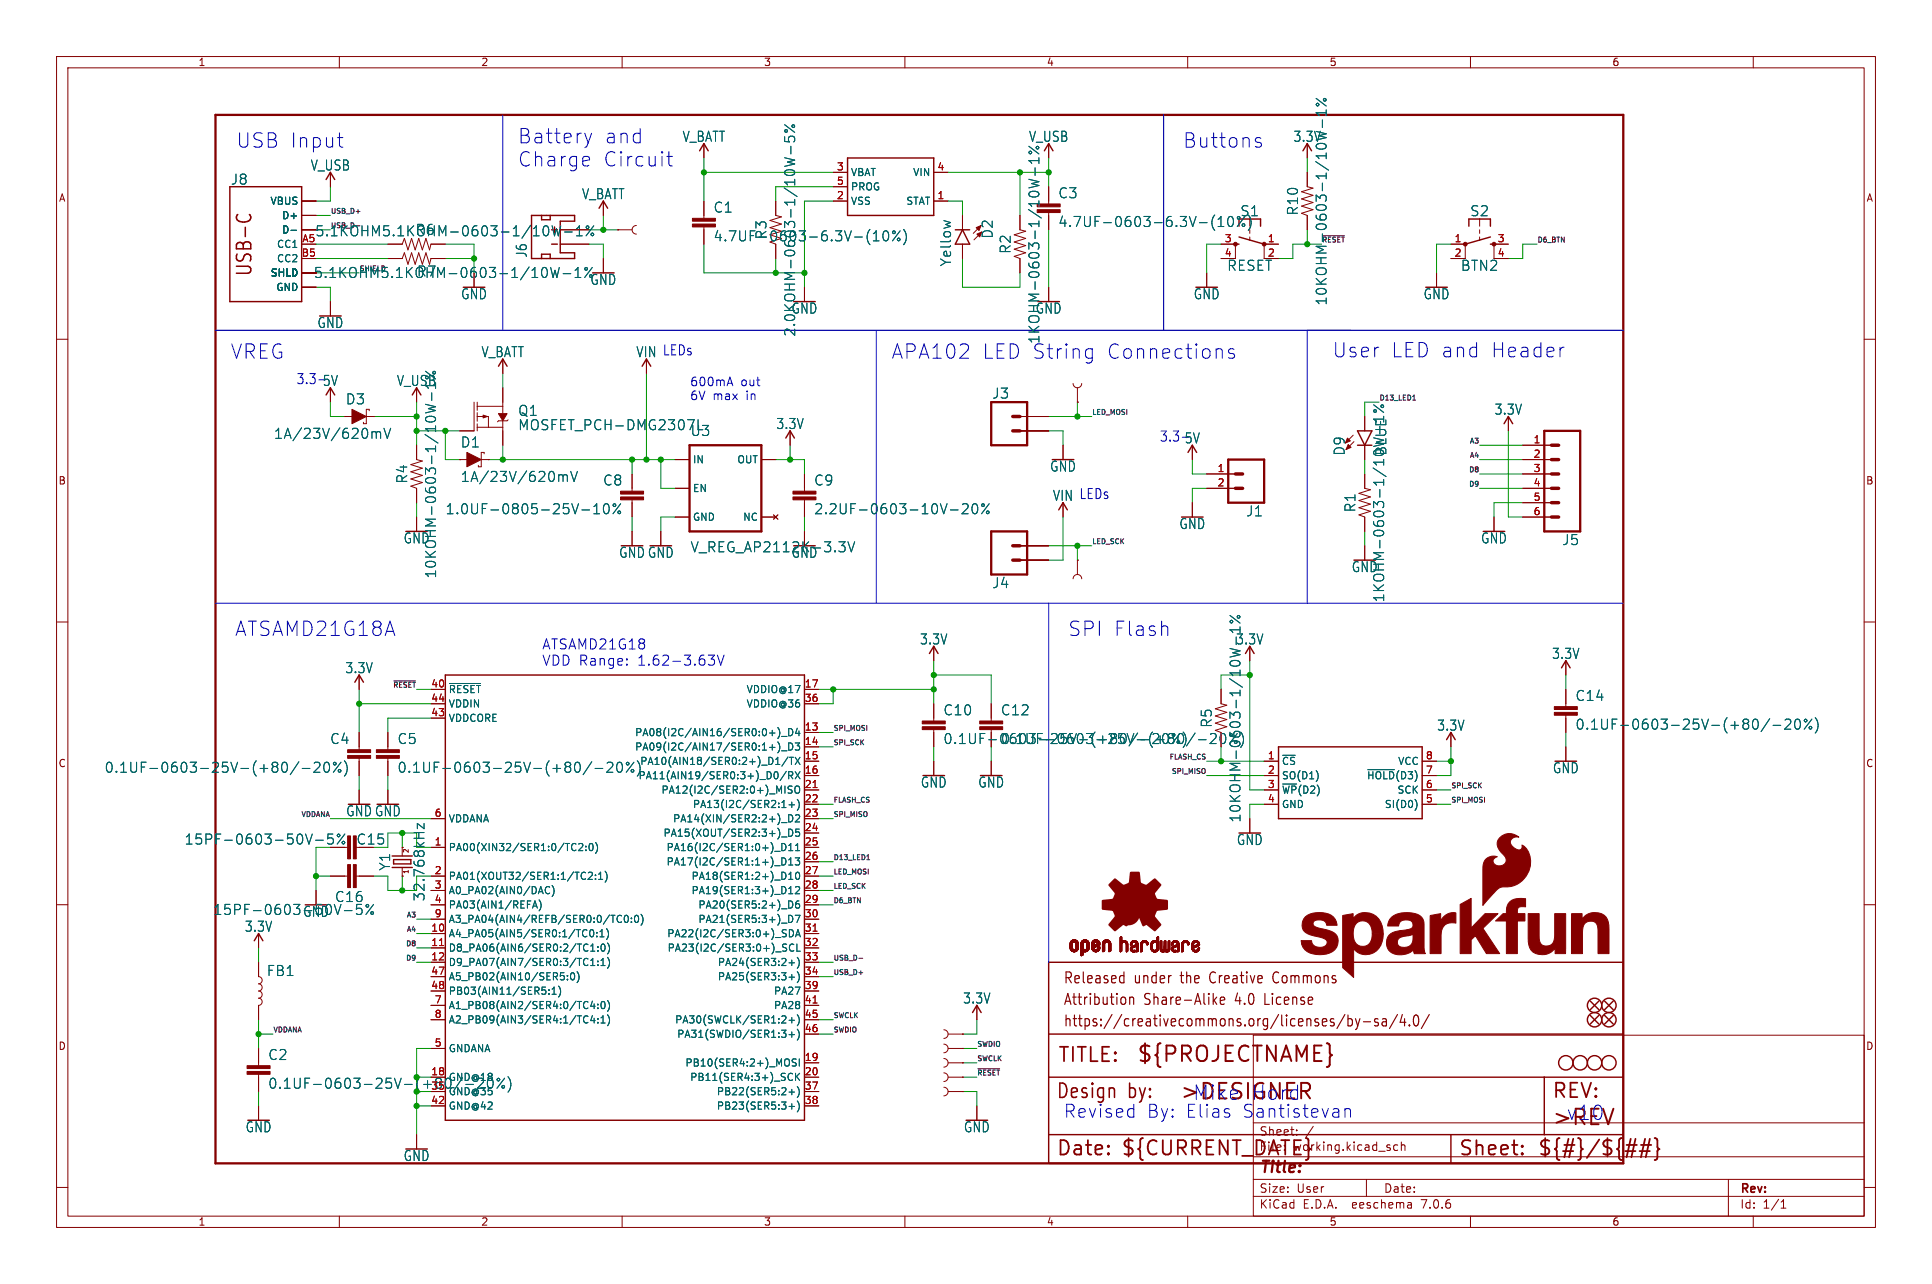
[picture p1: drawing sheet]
<svg xmlns="http://www.w3.org/2000/svg" width="342mm" height="227mm" viewBox="0 0 342 227" stroke-linecap="round" stroke-linejoin="round" font-family="sans-serif">
<defs><g id="words">
<g font-size="3.8" fill="#840000">
<text x="200.9" y="188.3">${PROJECTNAME}</text>
<text x="208.5" y="194.9">&gt;DESIGNER</text>
<text x="274.3" y="199.5">&gt;REV</text>
</g>
<g font-size="3.5" fill="#0000c2">
<text x="41.7" y="26.4">USB Input</text>
<text x="91.4" y="25.6">Battery</text>
<text x="91.4" y="29.7">Charge</text>
<text x="106.5" y="29.7">Circuit</text>
<text x="106.8" y="25.6">and</text>
<text x="209" y="26.4">Buttons</text>
<text x="40.6" y="63.7">VREG</text>
<text x="157.5" y="63.7">APA102</text>
<text x="173.5" y="63.7">LED String</text>
<text x="195.4" y="63.7">Connections</text>
<text x="235.5" y="63.5">User</text>
<text x="245.8" y="63.5">LED and</text>
<text x="263.4" y="63.5">Header</text>
<text x="41.4" y="112.7">ATSAMD21G18A</text>
<text x="188.7" y="112.7">SPI Flash</text>
<text x="199.4" y="194.6">by:</text>
<text x="210.8" y="194.8">Mike</text>
<text x="221.1" y="194.8">Hord</text>
<text x="276.9" y="198.3">v10</text>
</g>
<g font-size="3.5" fill="#840000">
<text x="44.9" y="49" transform="rotate(-90 44.9 49)">USB-C</text>
<text x="186.9" y="188.3">TITLE:</text>
<text x="186.7" y="194.6">Design</text>
<text x="274.3" y="194.6">REV:</text>
<text x="186.7" y="204.8">Date:</text>
<text x="198.1" y="204.8">${CURRENT_DATE}</text>
<text x="257.8" y="204.8">Sheet:</text>
<text x="271.8" y="204.8">${#}/${##}</text>
</g>
<g font-size="3.2" fill="#0000c2">
<text x="188" y="197.9">Revised</text>
<text x="202.7" y="197.9">By:</text>
<text x="209.5" y="197.9">Elias</text>
<text x="219.5" y="197.9">Santistevan</text>
</g>
<text font-size="2.8" fill="#840000" x="222.6" y="208">Title:</text>
<g font-size="2.7" fill="#840000">
<text x="188" y="178">Attribution</text>
<text x="188" y="174.2">Released</text>
<text x="200.5" y="174.2">under</text>
<text x="202.2" y="178">Share-Alike</text>
<text x="208.9" y="174.2">the</text>
<text x="214.3" y="174.2">Creative</text>
<text x="218.5" y="178">4.0</text>
<text x="224" y="178">License</text>
<text x="225.8" y="174.2">Commons</text>
<text x="188" y="181.8">https://creativecommons.org/licenses/by-sa/4.0/</text>
</g>
<g font-size="2.5" fill="#006464">
<text x="120.6" y="25.3">V_BATT</text>
<text x="181.9" y="25.3">V_USB</text>
<text x="228.6" y="25.3">3.3V</text>
<text x="40.7" y="32.9">J8</text>
<text x="54.9" y="30.4">V_USB</text>
<text x="102.8" y="35.5">V_BATT</text>
<text x="187" y="35.3">C3</text>
<text x="73.4" y="41.8">R6</text>
<text x="126.1" y="37.8">C1</text>
<text x="187" y="40.4">4.7UF-0603-6.3V-(10%)</text>
<text x="219.2" y="38.5">S1</text>
<text x="229.7" y="38.2" transform="rotate(-90 229.7 38.2)">R10</text>
<text x="259.9" y="38.5">S2</text>
<text x="55.7" y="42">5.1KOHM5.1KOHM-0603-1/10W-1%</text>
<text x="93.4" y="45.7" transform="rotate(-90 93.4 45.7)">J6</text>
<text x="126.1" y="42.9">4.7UF-0603-6.3V-(10%)</text>
<text x="135.7" y="42.4" transform="rotate(-90 135.7 42.4)">R3</text>
<text x="168.4" y="47.2" transform="rotate(-90 168.4 47.2)">Yellow</text>
<text x="175.7" y="42.3" transform="rotate(-90 175.7 42.3)">D2</text>
<text x="178.9" y="45" transform="rotate(-90 178.9 45)">R2</text>
<text x="55.4" y="49.4">5.1KOHM5.1KOHM-0603-1/10W-1%</text>
<text x="73.7" y="49.1">R7</text>
<text x="81.4" y="53.1">GND</text>
<text x="104.3" y="50.6">GND</text>
<text x="211" y="53.1">GND</text>
<text x="216.9" y="48.1">RESET</text>
<text x="251.6" y="53.1">GND</text>
<text x="258.2" y="48.1">BTN2</text>
<text x="56" y="58.2">GND</text>
<text x="139.9" y="55.7">GND</text>
<text x="140.8" y="59.6" transform="rotate(-90 140.8 59.6)">2.0KOHM-0603-1/10W-5%</text>
<text x="183" y="55.7">GND</text>
<text x="234.8" y="54.1" transform="rotate(-90 234.8 54.1)">10KOHM-0603-1/10W-1%</text>
<text x="85" y="63.4">V_BATT</text>
<text x="112.4" y="63.4">VIN</text>
<text x="184" y="60.9" transform="rotate(-90 184 60.9)">1KOHM-0603-1/10W-1%</text>
<text x="57" y="68.5">5V</text>
<text x="61.1" y="71.7">D3</text>
<text x="70.1" y="68.5">V_USB</text>
<text x="175.4" y="70.7">J3</text>
<text x="48.4" y="77.8">1A/23V/620mV</text>
<text x="91.5" y="73.8">Q1</text>
<text x="91.5" y="76.3">MOSFET_PCH-DMG2307L</text>
<text x="122" y="77.3">U3</text>
<text x="137.2" y="76.1">3.3V</text>
<text x="264.2" y="73.6">3.3V</text>
<text x="81.4" y="79.4">D1</text>
<text x="185.6" y="83.6">GND</text>
<text x="209.4" y="78.6">5V</text>
<text x="238" y="80.7" transform="rotate(-90 238 80.7)">D9</text>
<text x="245.3" y="80.7" transform="rotate(-90 245.3 80.7)">BLUE</text>
<text x="72.2" y="85.6" transform="rotate(-90 72.2 85.6)">R4</text>
<text x="81.4" y="85.4">1A/23V/620mV</text>
<text x="106.6" y="86.1">C8</text>
<text x="143.9" y="86.1">C9</text>
<text x="186.1" y="88.8">VIN</text>
<text x="78.7" y="91.2">1.0UF-0805-25V-10%</text>
<text x="143.9" y="91.2">2.2UF-0603-10V-20%</text>
<text x="208.4" y="93.8">GND</text>
<text x="220.3" y="91.5">J1</text>
<text x="239.9" y="90.7" transform="rotate(-90 239.9 90.7)">R1</text>
<text x="71.3" y="96.3">GND</text>
<text x="109.4" y="98.9">GNDGND</text>
<text x="122" y="97.9">V_REG_AP2112K-3.3V</text>
<text x="139.9" y="98.9">GND</text>
<text x="238.9" y="101.4">GND</text>
<text x="261.8" y="96.3">GND</text>
<text x="276.1" y="96.6">J5</text>
<text x="77.3" y="102.4" transform="rotate(-90 77.3 102.4)">10KOHM-0603-1/10W-1%</text>
<text x="175.4" y="104.2">J4</text>
<text x="245" y="106.6" transform="rotate(-90 245 106.6)">1KOHM-0603-1/10W-1%</text>
<text x="61" y="119.3">3.3V</text>
<text x="162.6" y="114.2">3.3V</text>
<text x="218.5" y="114.2">3.3V</text>
<text x="274.3" y="116.7">3.3V</text>
<text x="278.5" y="124.2">C14</text>
<text x="58.3" y="131.8">C4</text>
<text x="70.2" y="131.8">C5</text>
<text x="166.7" y="126.7">C10</text>
<text x="166.7" y="131.8">0.1UF-0603-25V-(+80/-20%)</text>
<text x="176.9" y="126.7">C12</text>
<text x="176.9" y="131.8">0.1UF-0603-25V-(+80/-20%)</text>
<text x="214.5" y="128.8" transform="rotate(-90 214.5 128.8)">R5</text>
<text x="254" y="129.4">3.3V</text>
<text x="278.5" y="129.3">0.1UF-0603-25V-(+80/-20%)</text>
<text x="18.4" y="136.9">0.1UF-0603-25V-(+80/-20%)</text>
<text x="70.2" y="136.9">0.1UF-0603-25V-(+80/-20%)</text>
<text x="274.5" y="137">GND</text>
<text x="162.7" y="139.5">GND</text>
<text x="172.9" y="139.5">GND</text>
<text x="32.6" y="149.6">15PF-0603-50V-5%</text>
<text x="61.1" y="144.6">GNDGND</text>
<text x="218.6" y="149.7">GND</text>
<text x="219.6" y="145.6" transform="rotate(-90 219.6 145.6)">10KOHM-0603-1/10W-1%</text>
<text x="69.2" y="154.1" transform="rotate(-90 69.2 154.1)">Y1</text>
<text x="59.1" y="159.7">C16</text>
<text x="75.3" y="159.5" transform="rotate(-90 75.3 159.5)">32.768kHz</text>
<text x="37.6" y="162">15PF-0603-50V-5%</text>
<text x="43.2" y="165">3.3V</text>
<text x="53.5" y="162.4">GND</text>
<text x="47.1" y="172.8">FB1</text>
<text x="170.2" y="177.7">3.3V</text>
<text x="47.3" y="187.7">C2</text>
<text x="43.3" y="200.5">GND</text>
<text x="170.3" y="200.5">GND</text>
<text x="71.3" y="205.5">GND</text>
</g>
<g font-size="2.5" fill="#0000c2">
<text x="112.4" y="63.4">VIN LEDs</text>
<text x="52.3" y="68.1">3.3- 5V</text>
<text x="205" y="78.2">3.3- 5V</text>
<text x="186.1" y="88.8">VIN LEDs</text>
<text x="95.8" y="115">ATSAMD21G18</text>
<text x="95.8" y="117.9">VDD Range:</text>
<text x="112.7" y="117.9">1.62-3.63V</text>
</g>
<text font-size="2.5" fill="#840000" x="63" y="149.6">C15</text>
<text font-size="2.5" fill="#009600" x="47.3" y="192.8">0.1UF-0603-25V-(+80/-20%)</text>
<g font-size="2.1" fill="#0000c2">
<text x="121.9" y="68.4">600mA</text>
<text x="121.9" y="70.9">6V max</text>
<text x="130.9" y="68.4">out</text>
<text x="131.9" y="70.9">in</text>
</g>
<g font-size="2.1" fill="#840000">
<text x="222.6" y="203.8">File:</text>
<text x="222.6" y="201.1">Sheet:</text>
<text x="228.7" y="203.8">working.kicad_sch</text>
<text x="230.8" y="201.1">/</text>
<text x="222.6" y="214">KiCad</text>
<text x="222.6" y="211.2">Size:</text>
<text x="229.3" y="211.2">User</text>
<text x="230.3" y="214">E.D.A.</text>
<text x="239.2" y="214">eeschema</text>
<text x="244.6" y="211.2">Date:</text>
<text x="251.6" y="214">7.0.6</text>
<text x="307.6" y="211.4">Rev:</text>
<text x="307.6" y="214">Id:</text>
<text x="311.7" y="214">1/1</text>
</g>
<g font-size="1.8" fill="#840000">
<text x="35" y="11.9">1</text>
<text x="85" y="11.9">2</text>
<text x="135" y="11.9">3</text>
<text x="185" y="11.9">4</text>
<text x="235" y="11.9">5</text>
<text x="285" y="11.9">6</text>
<text x="10.3" y="35.9">A</text>
<text x="329.9" y="35.9">A</text>
<text x="10.3" y="85.9">B</text>
<text x="329.9" y="85.9">B</text>
<text x="10.3" y="135.9">C</text>
<text x="329.9" y="135.9">C</text>
<text x="10.3" y="185.9">D</text>
<text x="329.9" y="185.9">D</text>
<text x="35" y="217">1</text>
<text x="85" y="217">2</text>
<text x="135" y="217">3</text>
<text x="185" y="217">4</text>
<text x="235" y="217">5</text>
<text x="285" y="217">6</text>
</g>
<g font-size="1.8" fill="#a90000">
<text x="147.9" y="35.3">2</text>
<text x="147.9" y="30.2">3</text>
<text x="147.9" y="32.8">5</text>
<text x="165.7" y="35.3">1</text>
<text x="165.7" y="30.2">4</text>
<text x="53.3" y="45.5">B5</text>
<text x="53.4" y="42.9">A5</text>
<text x="216.5" y="42.9">3</text>
<text x="216.5" y="45.5">4</text>
<text x="224.1" y="42.9">1</text>
<text x="224.1" y="45.5">2</text>
<text x="257.1" y="42.9">1</text>
<text x="257.1" y="45.5">2</text>
<text x="264.7" y="42.9">3</text>
<text x="264.7" y="45.5">4</text>
<text x="215.2" y="83.6">1</text>
<text x="271.1" y="78.5">1</text>
<text x="271.1" y="81">2</text>
<text x="271.1" y="83.6">3</text>
<text x="215.2" y="86.1">2</text>
<text x="271.1" y="86.1">4</text>
<text x="271.1" y="88.6">5</text>
<text x="271.1" y="91.2">6</text>
<text x="76.2" y="121.7">40</text>
<text x="76.2" y="124.2">44</text>
<text x="142.2" y="121.7">17</text>
<text x="142.2" y="124.2">36</text>
<text x="76.2" y="126.7">43</text>
<text x="142.2" y="129.3">13</text>
<text x="142.2" y="131.8">14</text>
<text x="142.2" y="134.4">15</text>
<text x="142.2" y="136.9">16</text>
<text x="224.1" y="134.4">1</text>
<text x="224.1" y="136.9">2</text>
<text x="252" y="136.9">7</text>
<text x="252" y="134.4">8</text>
<text x="142.2" y="139.4">21</text>
<text x="142.2" y="142">22</text>
<text x="224.1" y="139.4">3</text>
<text x="224.1" y="142">4</text>
<text x="252" y="142">5</text>
<text x="252" y="139.4">6</text>
<text x="76.8" y="149.6">1</text>
<text x="76.8" y="144.5">6</text>
<text x="142.2" y="144.5">23</text>
<text x="142.2" y="147.1">24</text>
<text x="142.2" y="149.6">25</text>
<text x="76.8" y="154.7">2</text>
<text x="142.2" y="152.1">26</text>
<text x="142.2" y="154.7">27</text>
<text x="76.8" y="157.2">3</text>
<text x="76.8" y="159.8">4</text>
<text x="142.2" y="157.2">28</text>
<text x="142.2" y="159.8">29</text>
<text x="76.2" y="164.8">10</text>
<text x="76.2" y="167.4">11</text>
<text x="76.8" y="162.3">9</text>
<text x="142.2" y="162.3">30</text>
<text x="142.2" y="164.8">31</text>
<text x="142.2" y="167.4">32</text>
<text x="76.2" y="169.9">12</text>
<text x="76.2" y="172.5">47</text>
<text x="142.2" y="169.9">33</text>
<text x="142.2" y="172.5">34</text>
<text x="76.2" y="175">48</text>
<text x="76.8" y="177.5">7</text>
<text x="142.2" y="175">39</text>
<text x="142.2" y="177.5">41</text>
<text x="76.8" y="185.2">5</text>
<text x="76.8" y="180.1">8</text>
<text x="142.2" y="180.1">45</text>
<text x="142.2" y="182.6">46</text>
<text x="76.2" y="190.2">18</text>
<text x="142.2" y="187.7">19</text>
<text x="142.2" y="190.2">20</text>
<text x="76.2" y="192.8">35</text>
<text x="76.2" y="195.3">42</text>
<text x="142.2" y="192.8">37</text>
<text x="142.2" y="195.3">38</text>
</g>
<g font-size="1.8" fill="#006464">
<text x="150.4" y="31.3">VBAT</text>
<text x="150.4" y="33.9">PROG</text>
<text x="161.4" y="31.3">VIN</text>
<text x="47.7" y="36.4">VBUS</text>
<text x="49.8" y="39">D+</text>
<text x="49.8" y="41.5">D-</text>
<text x="150.4" y="36.4">VSS</text>
<text x="160.2" y="36.4">STAT</text>
<text x="48.9" y="44">CC1</text>
<text x="48.9" y="46.6">CC2</text>
<text x="47.8" y="49.1">SHLD</text>
<text x="48.8" y="51.7">GND</text>
<text x="122.4" y="82.1">IN</text>
<text x="130.3" y="82.1">OUT</text>
<text x="122.4" y="87.2">EN</text>
<text x="122.4" y="92.3">GND</text>
<text x="131.3" y="92.3">NC</text>
<text x="79.2" y="122.8">~{RESET}</text>
<text x="79.2" y="125.3">VDDIN</text>
<text x="131.9" y="122.8">VDDIO@17</text>
<text x="131.9" y="125.3">VDDIO@36</text>
<text x="79.2" y="127.9">VDDCORE</text>
<text x="112.2" y="130.4">PA08(I2C/AIN16/SER0:0+)_D4</text>
<text x="112.2" y="132.9">PA09(I2C/AIN17/SER0:1+)_D3</text>
<text x="113.1" y="135.5">PA10(AIN18/SER0:2+)_D1/TX</text>
<text x="226.6" y="135.5">~{CS}</text>
<text x="247.1" y="135.5">VCC</text>
<text x="112.8" y="138">PA11(AIN19/SER0:3+)_D0/RX</text>
<text x="116.9" y="140.6">PA12(I2C/SER2:0+)_MISO</text>
<text x="122.4" y="143.1">PA13(I2C/SER2:1+)</text>
<text x="226.6" y="138">SO(D1)</text>
<text x="226.6" y="140.6">~{WP}(D2)</text>
<text x="226.6" y="143.1">GND</text>
<text x="241.6" y="138">~{HOLD}(D3)</text>
<text x="244.8" y="143.1">SI(D0)</text>
<text x="247" y="140.6">SCK</text>
<text x="79.2" y="145.6">VDDANA</text>
<text x="117.2" y="148.2">PA15(XOUT/SER2:3+)_D5</text>
<text x="118.9" y="145.6">PA14(XIN/SER2:2+)_D2</text>
<text x="79.2" y="150.7">PA00(XIN32/SER1:0/TC2:0)</text>
<text x="79.2" y="155.8">PA01(XOUT32/SER1:1/TC2:1)</text>
<text x="117.8" y="150.7">PA16(I2C/SER1:0+)_D11</text>
<text x="117.8" y="153.3">PA17(I2C/SER1:1+)_D13</text>
<text x="122.2" y="155.8">PA18(SER1:2+)_D10</text>
<text x="79.2" y="158.3">A0_PA02(AIN0/DAC)</text>
<text x="79.2" y="160.9">PA03(AIN1/REFA)</text>
<text x="122.2" y="158.3">PA19(SER1:3+)_D12</text>
<text x="123.4" y="160.9">PA20(SER5:2+)_D6</text>
<text x="79.2" y="166">A4_PA05(AIN5/SER0:1/TC0:1)</text>
<text x="79.2" y="163.4">A3_PA04(AIN4/REFB/SER0:0/TC0:0)</text>
<text x="117.9" y="166">PA22(I2C/SER3:0+)_SDA</text>
<text x="123.4" y="163.4">PA21(SER5:3+)_D7</text>
<text x="79.2" y="168.5">D8_PA06(AIN6/SER0:2/TC1:0)</text>
<text x="79.2" y="171">D9_PA07(AIN7/SER0:3/TC1:1)</text>
<text x="79.2" y="173.6">A5_PB02(AIN10/SER5:0)</text>
<text x="117.9" y="168.5">PA23(I2C/SER3:0+)_SCL</text>
<text x="126.8" y="171">PA24(SER3:2+)</text>
<text x="126.8" y="173.6">PA25(SER3:3+)</text>
<text x="79.2" y="176.1">PB03(AIN11/SER5:1)</text>
<text x="79.2" y="178.7">A1_PB08(AIN2/SER4:0/TC4:0)</text>
<text x="136.8" y="176.1">PA27</text>
<text x="136.8" y="178.7">PA28</text>
<text x="79.2" y="181.2">A2_PB09(AIN3/SER4:1/TC4:1)</text>
<text x="119.3" y="181.2">PA30(SWCLK/SER1:2+)</text>
<text x="119.6" y="183.7">PA31(SWDIO/SER1:3+)</text>
<text x="79.2" y="191.4">GND@18</text>
<text x="79.2" y="186.3">GNDANA</text>
<text x="121.1" y="188.8">PB10(SER4:2+)_MOSI</text>
<text x="121.9" y="191.4">PB11(SER4:3+)_SCK</text>
<text x="79.2" y="193.9">GND@35</text>
<text x="79.2" y="196.4">GND@42</text>
<text x="126.7" y="193.9">PB22(SER5:2+)</text>
<text x="126.7" y="196.4">PB23(SER5:3+)</text>
</g>
<g font-size="1.2" fill="#0f0f0f">
<text x="58.4" y="37.9">USB_D+</text>
<text x="233.7" y="42.9">~{RESET}</text>
<text x="271.8" y="42.9">D6_BTN</text>
<text x="243.8" y="70.9">D13_LED1</text>
<text x="193" y="73.4">LED_MOSI</text>
<text x="259.6" y="83.6">D8</text>
<text x="259.7" y="78.5">A3</text>
<text x="259.7" y="81">A4</text>
<text x="259.6" y="86.1">D9</text>
<text x="193" y="96.3">LED_SCK</text>
<text x="69.4" y="121.7">~{RESET}</text>
<text x="147.3" y="129.3">SPI_MOSI</text>
<text x="147.3" y="131.8">SPI_SCK</text>
<text x="206.6" y="134.4">FLASH_CS</text>
<text x="207" y="136.9">SPI_MISO</text>
<text x="147.3" y="142">FLASH_CS</text>
<text x="256.5" y="142">SPI_MOSI</text>
<text x="256.5" y="139.5">SPI_SCK</text>
<text x="53.1" y="144.5">VDDANA</text>
<text x="147.3" y="144.5">SPI_MISO</text>
<text x="147.3" y="152.2">D13_LED1</text>
<text x="147.3" y="154.7">LED_MOSI</text>
<text x="147.3" y="159.8">D6_BTN</text>
<text x="147.3" y="157.2">LED_SCK</text>
<text x="71.6" y="167.4">D8</text>
<text x="71.8" y="162.3">A3</text>
<text x="71.8" y="164.9">A4</text>
<text x="71.6" y="169.9">D9</text>
<text x="147.3" y="169.9">USB_D-</text>
<text x="147.3" y="172.5">USB_D+</text>
<text x="48.3" y="182.6">VDDANA</text>
<text x="147.3" y="182.6">SWDIO</text>
<text x="147.3" y="180.1">SWCLK</text>
<text x="172.7" y="185.2">SWDIO</text>
<text x="172.7" y="190.3">~{RESET}</text>
<text x="172.7" y="187.7">SWCLK</text>
</g>
<g font-size="1.2" fill="#006464">
<text x="58.4" y="40.4">USB_D-</text>
<text x="63.5" y="48">SHIELD</text>
</g>
<g font-size="1.2" fill="#840000">
<text x="72.5" y="154.6" transform="rotate(-90 72.5 154.6)">1</text>
<text x="72.5" y="151" transform="rotate(-90 72.5 151)">2</text>
</g>
</g></defs>
<g fill="none" stroke="#840000" stroke-width=".18">
<path d="M10 10h321.6v207.1h-321.6zM12 12h317.6v203.1h-317.6zM60 10v2M110 10v2M160 10v2M210 10v2M260 10v2M310 10v2M53.3 38.1h2.6M53.3 35.6h2.6M58.4 30.5v2.5M96.5 38.1h.1"/>
<path d="M106.7 35.6v2.5M112.5 39.9a.76 .76 0 0 0-.7 .7 .76 .76 0 0 0 .7 .8M124.5 25.4v2.5M124.5 35.6v3M137.2 35.6v2.5l1 .3-2.1 .6 2.1 .6-2.1 .7M147.3 35.6h2.6M147.3 30.5h2.6M147.3 33h2.6M165.1 35.6h2.5M165.1 30.5h2.5M170.2 38.1v2.5M173.5 39.9l-1.4 1.4"/>
<path d="M180.3 38.1v2.5l1.1 .3-2.1 .6 2.1 .7-2.1 .6 2.1 .6-2.1 .7 2.1 .6-2.1 .6 1 .4v2.6M185.4 25.4v2.5M185.4 33v3.1M185.4 37.6v3M221 38.7v1.3M231.1 30.5v2.5l1.1 .3-2.1 .6 2.1 .6-2.1 .7 2.1 .6-2.1 .6 2.1 .7-2.1 .6 1 .4v2.5M231.1 25.4v2.5M261.6 38.7v1.3M10 60h2M53.3 40.6h2.6M53.3 50.8h2.6M53.3 48.3h2.6"/>
<path d="M58.4 53.3v2.6M68.6 43.2h2.5l.4-1 .6 2 .7-2 .6 2 .6-2 .7 2 .6-2 .6 2 .3-1h2.5M68.6 45.7h2.5l.4-1 .6 2 .7-2 .6 2 .6-2 .7 2 .6-2 .6 2 .3-1h2.5M83.8 48.3v2.5M96.5 45.7h.1M99.1 43.2h5M99.1 40.6h5M106.7 45.7v2.6M109.2 40.6h.1M109.2 40.6h2.6M124.5 40.1v3.1M137.2 43.2v2.5"/>
<path d="M142.2 50.8v2.5M170.2 43.2v2.5M173.6 41l-1.4 1.4M185.4 50.8v2.5M213.4 48.3v2.5M215.9 43.2h2.5v2.5h-2.5M221 40.6v.7M221 41.9v.6M226.1 43.2h-2.6v2.5h2.6M254 48.3v2.5M256.5 43.2h2.6v2.5h-2.6M261.6 40.6v.7"/>
<path d="M261.6 41.9v.6M266.7 43.2h-2.5v2.5h2.5M329.6 60h2M58.4 68.6v2.5M61 73.7h.1M61 73.7h1.2M64.8 73.7h1.2M65.3 72.6v-.2h-.5v2.5h-.5v-.2M66 73.7h.1M73.7 68.6v2.5M73.7 78.7v2.6l1 .2-2.1 .7 2.1 .6-2.1 .6 2.1 .7-2.1 .6 2.1 .6-2.1 .7 1.1 .4v2.5M83.8 71.1v5.1h-2.5"/>
<path d="M84.4 71.1v1.5M84.4 73v1.5M84.4 75v1.2M84.4 75.6h4.5M84.4 71.9h4.5M84.4 73.7h2v1.9M88.9 63.5v2.5M88.9 68.6v4.5M88.9 74.4v4.3M89.8 74.2l-.1 .2h-1.6l-.1 .2M114.3 63.5v2.5M139.7 76.2v2.5"/>
<path d="M180.3 73.7h5.1M180.3 76.2h5.1M188 78.7v2.6M189.7 67.8a.76 .76 0 0 0 .8 .8 .76 .76 0 0 0 .8-.8M190.5 71.1h.1M190.5 68.6v2.5M210.8 78.7v2.6M239.3 77l-1.4 1.4M239.4 78.1l-1.4 1.4M241.3 73.7v2.5M241.3 78.7v2.6M266.7 73.7v2.5"/>
<path d="M269.2 78.7h5.1M73.7 91.4v2.6M81.3 81.3h.1M81.3 81.3h1.2M85.1 81.3h1.3M85.6 80.3v-.3h-.5v2.5h-.5v-.2M86.4 81.3h.1M111.8 83.8v3.1M111.8 88.4v3M111.8 94v2.5M116.8 94v2.5M119.4 81.3h2.5"/>
<path d="M119.4 91.4h2.5M119.4 86.4h2.5M134.6 81.3h2.6M134.6 91.4h2.6M136.8 91.1l.7 .7M137.5 91.1l-.7 .7M142.2 83.8v3.1M142.2 88.4v3M142.2 94v2.5M180.3 96.5h5.1M180.3 99.1h5.1M188 88.9v2.5"/>
<path d="M190.5 99.1h.1M190.5 99.1v2.5M210.8 88.9v2.5M213.4 86.4h5M213.4 83.8h5M241.3 83.8v2.6l1 .2-2 .6 2 .7-2 .6 2 .7-2 .6 2 .6-2 .7 1 .3v2.6M241.3 96.5v2.6M264.2 91.4v2.6M269.2 81.3h5.1M269.2 91.4h5.1M269.2 86.4h5.1M269.2 83.8h5.1"/>
<path d="M269.2 88.9h5.1M10 110h2M63.5 119.4v2.5M165.1 114.3v2.5M189.7 102.4a.76 .76 0 0 1 .8-.8 .76 .76 0 0 1 .8 .8M221 114.3v2.5M276.9 116.8v2.6M329.6 110h2M63.5 129.5v3.1M63.5 134.1v3.1M63.5 139.7v2.5M68.6 129.5v3.1"/>
<path d="M68.6 134.1v3.1M68.6 139.7v2.5M76.2 121.9h2.5M76.2 124.5h2.5M76.2 127h2.5M142.2 134.6h2.6M142.2 137.2h2.6M142.2 139.7h2.6M142.2 129.5h2.6M142.2 132.1h2.6M142.2 121.9h2.6M142.2 124.5h2.6"/>
<path d="M165.1 124.5v3M165.1 129v3.1M165.1 134.6v2.6M175.3 124.5v3M175.3 129v.5M175.3 134.6v2.6M215.9 121.9v2.6l1 .2-2 .6 2 .7-2 .6 2 .7-2 .6 2 .6-2 .7 1 .3v2.6M223.5 134.6h2.6M223.5 137.2h2.6M223.5 139.7h2.6M251.5 134.6h2.5M251.5 137.2h2.5"/>
<path d="M251.5 139.7h2.5M256.5 129.5v2.6M276.9 121.9v3.1M276.9 126.5v3M276.9 132.1v2.5M10 160h2M55.9 157.5v2.5M58.4 154.9h3.1M58.4 149.9h3.1M63 154.9h3M71.1 154.9h.1M71.1 149.9h.1"/>
<path d="M71.1 149.9v1.5M71.1 153.4v1.5M76.2 154.9h2.5M76.2 149.9h2.5M76.2 144.8h2.5M76.2 157.5h2.5M142.2 142.2h2.6M142.2 154.9h2.6M142.2 149.9h2.6M142.2 144.8h2.6M142.2 147.3h2.6M142.2 152.4h2.6"/>
<path d="M142.2 157.5h2.6M221 144.8v2.5M223.5 142.2h2.6M251.5 142.2h2.5M329.6 160h2M45.7 170.2v2.5a.64 .64 0 0 1 .7 .7 .64 .64 0 0 1-.7 .6 .64 .64 0 0 1 .7 .6 .64 .64 0 0 1-.7 .7 .64 .64 0 0 1 .7 .6 .64 .64 0 0 1-.7 .6 .64 .64 0 0 1 .7 .7 .64 .64 0 0 1-.7 .6v2.5M45.7 165.1v2.5M76.2 160h2.5M76.2 165.1h2.5M76.2 167.6h2.5M76.2 170.2h2.5M76.2 162.6h2.5"/>
<path d="M76.2 172.7h2.5M76.2 175.3h2.5M76.2 177.8h2.5M142.2 160h2.6M142.2 165.1h2.6M142.2 167.6h2.6M142.2 170.2h2.6M142.2 162.6h2.6M142.2 172.7h2.6M142.2 175.3h2.6M142.2 177.8h2.6M172.7 177.8v2.5"/>
<path d="M45.7 185.4v3.1M45.7 190v3M45.7 195.6v2.5M76.2 195.6h2.5M76.2 180.3h2.5M76.2 185.4h2.5M142.2 188h2.6M142.2 190.5h2.6M142.2 193h2.6M142.2 195.6h2.6M142.2 180.3h2.6M142.2 182.9h2.6"/>
<path d="M166.9 182.1a.76 .76 0 0 1 .7 .8 .76 .76 0 0 1-.7 .7M166.9 187.2a.76 .76 0 0 1 .7 .8 .76 .76 0 0 1-.7 .7M166.9 184.7a.76 .76 0 0 1 .7 .7 .76 .76 0 0 1-.7 .8M166.9 189.7a.76 .76 0 0 1 .7 .8 .76 .76 0 0 1-.7 .8M166.9 192.3a.76 .76 0 0 1 .7 .7 .76 .76 0 0 1-.7 .8M167.6 188h2.6M167.6 190.5h2.6M167.6 193h2.6M167.6 182.9h2.6M167.6 185.4h2.6M170.2 182.9h.1M170.2 188h.1"/>
<path d="M170.2 185.4h.1M170.2 190.5h.1M170.2 193h.1M172.7 195.6v2.5M221.6 183.1h108v32h-108zM221.6 198.6h108M229.3 199.8v.2M232.2 199.2l-1.3 1.9M10 210h2M60 215.1v2M73.7 200.7v2.5M110 215.1v2"/>
<path d="M160 215.1v2M210 215.1v2M221.6 211.6h108M221.6 208.6h108M221.6 204.6h108M229.3 200.6v.2M241.6 208.6v3M247.1 202.5h-.4l-.3 .2v.5l.2 .2h.5M247.8 202.6l.2-.1h.3l.1 1M247.8 202v1.5M249.5 212.7l.1 1M249.6 213.6l-.2 .1"/>
<path d="M249.6 213l-.2 .1M260 215.1v2M305.6 208.6v6.5M310 215.1v2M314.9 213.7h.9M314.9 212.6l.4-.4v1.5M329.6 210h2"/>
</g>
<g fill="#840000" stroke="#840000" stroke-width=".18">
<path d="M61.5 133.6h4v.5h-4z"/>
<path d="M61.5 132.6h4v.5h-4z"/>
<path d="M274.8 126h4.1v.5h-4.1z"/>
<path d="M274.8 125h4.1v.5h-4.1z"/>
<path d="M85.4 73.4l.8 .3-.8 .2z"/>
<path d="M88.1 73.2h1.6l-.8 1.2z"/>
<path d="M109.7 87.9h4.1v.5h-4.1z"/>
<path d="M109.7 86.9h4.1v.5h-4.1z"/>
<path d="M82.5 80l2.6 1.3-2.6 1.2z"/>
<path d="M189.2 167.6l.4 .1z"/>
<path d="M189.2 167.6h.4z"/>
<path d="M189.2 167.5l.4 .1z"/>
<path d="M189.2 167.5h.4z"/>
<path d="M189.2 167.4l.4 .1z"/>
<path d="M189.2 167.4h.4z"/>
<path d="M189.2 167.3l.4 .1z"/>
<path d="M189.2 167.3h.4z"/>
<path d="M189.2 167.2l.4 .1z"/>
<path d="M189.2 167.2h.4z"/>
<path d="M189.2 167.1l.4 .1z"/>
<path d="M189.2 167.1h.4z"/>
<path d="M189.2 167l.4 .1z"/>
<path d="M189.2 167h.4z"/>
<path d="M189.2 166.9l.4 .1z"/>
<path d="M189.2 166.9h.4z"/>
<path d="M189.2 167.7h.4z"/>
<path d="M189.2 166.8l.4 .1z"/>
<path d="M189.2 166.8h.4z"/>
<path d="M189.2 167.8h.5z"/>
<path d="M189.2 167.8h.4z"/>
<path d="M189.2 167.7l.4 .1z"/>
<path d="M189.2 166.7l.4 .1z"/>
<path d="M189.2 166.7h.4z"/>
<path d="M189.2 166.7h.5z"/>
<path d="M189.2 167.9h.5z"/>
<path d="M189.2 167.8l.5 .1z"/>
<path d="M189.2 167.9h.6z"/>
<path d="M189.2 166.6l.6 .1z"/>
<path d="M189.2 166.6h.6z"/>
<path d="M189.3 167.9h.5z"/>
<path d="M189.3 166.6h.5z"/>
<path d="M189.3 166.6h.6z"/>
<path d="M189.3 168h1.3z"/>
<path d="M189.3 167.9l.6 .1z"/>
<path d="M189.3 166.6h1.3z"/>
<path d="M189.3 166.5l1.3 .1z"/>
<path d="M189.3 166.5h1.3z"/>
<path d="M189.3 168h1.2z"/>
<path d="M189.3 166.5h1.2z"/>
<path d="M189.3 168l1.2 .1z"/>
<path d="M189.4 168.1h1.1z"/>
<path d="M189.4 166.5h1.1z"/>
<path d="M189.4 166.4l1.1 .1z"/>
<path d="M189.4 166.4h1.1z"/>
<path d="M189.4 168.1h1z"/>
<path d="M189.4 166.4h1z"/>
<path d="M189.4 168.1l1 .1z"/>
<path d="M189.4 168.2h1z"/>
<path d="M189.5 168.2h.9z"/>
<path d="M189.5 166.4h.9z"/>
<path d="M189.5 166.3l.9 .1z"/>
<path d="M189.5 166.3h.8z"/>
<path d="M189.5 168.2h.8z"/>
<path d="M189.6 168.2h.7z"/>
<path d="M189.6 166.3h.7z"/>
<path d="M189.6 168.2l.7 .1z"/>
<path d="M189.6 168.3h.7z"/>
<path d="M189.6 168.3h.6z"/>
<path d="M189.6 166.3h.6z"/>
<path d="M189.7 168.3h.5z"/>
<path d="M189.7 166.2l.5 .1z"/>
<path d="M189.7 166.2h.5z"/>
<path d="M189.7 168.3h.4z"/>
<path d="M189.7 166.2h.4z"/>
<path d="M189.8 168.3h.3z"/>
<path d="M189.8 166.2h.3z"/>
<path d="M189.8 168.3h.2z"/>
<path d="M189.8 166.2h.2z"/>
<path d="M190 166.6h.6z"/>
<path d="M190 167.9l.6 .1z"/>
<path d="M190 167.9h.6z"/>
<path d="M190.1 167.9h.5z"/>
<path d="M190.1 166.6h.5z"/>
<path d="M190.1 166.6l.5 .1z"/>
<path d="M190.1 166.7h.5z"/>
<path d="M190.2 167.8l.4 .1z"/>
<path d="M190.2 166.7h.4z"/>
<path d="M190.2 167.8h.4z"/>
<path d="M190.2 166.7l.4 .1z"/>
<path d="M190.2 166.8h.4z"/>
<path d="M190.2 167.7l.4 .1z"/>
<path d="M190.2 167.7h.4z"/>
<path d="M190.3 167.7h.4z"/>
<path d="M190.3 166.8l.4 .1z"/>
<path d="M190.3 166.8h.4z"/>
<path d="M190.3 167.6l.4 .1z"/>
<path d="M190.3 167.6h.4z"/>
<path d="M190.3 167.5l.4 .1z"/>
<path d="M190.3 167.5h.4z"/>
<path d="M190.3 167.4l.4 .1z"/>
<path d="M190.3 167.4h.4z"/>
<path d="M190.3 167.3l.4 .1z"/>
<path d="M190.3 167.3h.4z"/>
<path d="M190.3 167.2l.4 .1z"/>
<path d="M190.3 167.2h.4z"/>
<path d="M190.3 167.1l.4 .1z"/>
<path d="M190.3 167.1h.4z"/>
<path d="M190.3 167l.4 .1z"/>
<path d="M190.3 167h.4z"/>
<path d="M190.3 166.9l.4 .1z"/>
<path d="M190.3 166.9h.4z"/>
<path d="M191.1 169h.2z"/>
<path d="M191.1 169h.3z"/>
<path d="M191.1 168.9l.3 .1z"/>
<path d="M191.1 168.9h.3z"/>
<path d="M191.1 168.9h.4z"/>
<path d="M191.1 168.8l.4 .1z"/>
<path d="M191.1 168.8h.4z"/>
<path d="M191.1 168.7l.4 .1z"/>
<path d="M191.1 168.7h.4z"/>
<path d="M191.1 168.6l.4 .1z"/>
<path d="M191.1 168.6h.4z"/>
<path d="M191.1 168.5l.4 .1z"/>
<path d="M191.1 168.5h.4z"/>
<path d="M191.1 168.4l.4 .1z"/>
<path d="M191.1 168.4h.4z"/>
<path d="M191.1 168.3l.4 .1z"/>
<path d="M191.1 168.3h.4z"/>
<path d="M191.1 168.3h1.1z"/>
<path d="M191.1 168.2l1.1 .1z"/>
<path d="M191.1 168.2h1.1z"/>
<path d="M191.1 168.2h1.2z"/>
<path d="M191.1 168.1l1.2 .1z"/>
<path d="M191.1 168.1h1.2z"/>
<path d="M191.1 168.1h1.3z"/>
<path d="M191.1 168l1.3 .1z"/>
<path d="M191.1 168h1.3z"/>
<path d="M191.1 168h1.4z"/>
<path d="M191.1 167.9l.7 .1z"/>
<path d="M191.1 167.9h.6z"/>
<path d="M191.1 167.9h.5z"/>
<path d="M191.1 167.8l.5 .1z"/>
<path d="M191.1 167.8h.5z"/>
<path d="M191.1 167.8h.4z"/>
<path d="M191.1 167.7l.4 .1z"/>
<path d="M191.1 167.7h.4z"/>
<path d="M191.1 167.6l.4 .1z"/>
<path d="M191.1 167.6h.4z"/>
<path d="M191.1 167.5l.4 .1z"/>
<path d="M191.1 167.5h.4z"/>
<path d="M191.1 167.4l.4 .1z"/>
<path d="M191.1 167.4h.4z"/>
<path d="M191.1 167.3l.4 .1z"/>
<path d="M191.1 167.3h.4z"/>
<path d="M191.1 167.2l.4 .1z"/>
<path d="M191.1 167.2h.4z"/>
<path d="M191.1 167.1l.4 .1z"/>
<path d="M191.1 167.1h.4z"/>
<path d="M191.1 167l.4 .1z"/>
<path d="M191.1 167h.4z"/>
<path d="M191.1 166.9l.4 .1z"/>
<path d="M191.1 166.9h.4z"/>
<path d="M191.1 166.8l.4 .1z"/>
<path d="M191.1 166.8h.4z"/>
<path d="M191.1 166.8h.5z"/>
<path d="M191.1 166.7l.5 .1z"/>
<path d="M191.1 166.7h.5z"/>
<path d="M191.2 169h.1z"/>
<path d="M191.2 166.7h.4z"/>
<path d="M191.2 166.6l.5 .1z"/>
<path d="M191.2 166.6h.5z"/>
<path d="M191.2 166.6h.6z"/>
<path d="M191.2 166.6h1.3z"/>
<path d="M191.2 166.5l1.3 .1z"/>
<path d="M191.2 166.5h1.2z"/>
<path d="M191.3 166.5h1.1z"/>
<path d="M191.3 166.4l1.1 .1z"/>
<path d="M191.3 166.4h1.1z"/>
<path d="M191.3 166.4h1z"/>
<path d="M191.4 166.4h.9z"/>
<path d="M191.4 166.3l.9 .1z"/>
<path d="M191.4 166.3h.8z"/>
<path d="M191.5 166.3h.7z"/>
<path d="M191.6 168.3h.5z"/>
<path d="M191.6 166.2l.5 .1z"/>
<path d="M191.6 166.2h.5z"/>
<path d="M191.7 166.2h.3z"/>
<path d="M191.7 168.3h.3z"/>
<path d="M191.7 166.2h.2z"/>
<path d="M191.8 168.3h.1z"/>
<path d="M191.9 166.6h.6z"/>
<path d="M191.9 167.9l.6 .1z"/>
<path d="M192 167.9h.5z"/>
<path d="M192 166.6h.5z"/>
<path d="M192 166.6l.5 .1z"/>
<path d="M192 166.7h.5z"/>
<path d="M192.1 167.9h.4z"/>
<path d="M192.1 166.7h.4z"/>
<path d="M192.1 167.8l.4 .1z"/>
<path d="M192.1 167.8h.4z"/>
<path d="M192.1 167.8h.5z"/>
<path d="M192.1 166.7l.5 .1z"/>
<path d="M192.1 166.8h.5z"/>
<path d="M192.2 167.7l.4 .1z"/>
<path d="M192.2 167.7h.4z"/>
<path d="M192.2 166.8h.4z"/>
<path d="M192.2 167.6l.4 .1z"/>
<path d="M192.2 166.9h.4z"/>
<path d="M192.2 166.8l.4 .1z"/>
<path d="M192.2 167.6h.4z"/>
<path d="M192.2 167.5l.4 .1z"/>
<path d="M192.2 167.5h.4z"/>
<path d="M192.2 167.4l.4 .1z"/>
<path d="M192.2 167.4h.4z"/>
<path d="M192.2 167.3l.4 .1z"/>
<path d="M192.2 167.3h.4z"/>
<path d="M192.2 167.2l.4 .1z"/>
<path d="M192.2 167.2h.4z"/>
<path d="M192.2 167.1l.4 .1z"/>
<path d="M192.2 167.1h.4z"/>
<path d="M192.2 167l.4 .1z"/>
<path d="M192.2 167h.4z"/>
<path d="M192.2 166.9l.4 .1z"/>
<path d="M193 167.7l.5 .1z"/>
<path d="M193 167.7h.4z"/>
<path d="M193 167.6l.4 .1z"/>
<path d="M193 167.6h.4z"/>
<path d="M193 167.6h.5z"/>
<path d="M193 167.5l.6 .1z"/>
<path d="M193 167.5h.6z"/>
<path d="M193 167.5h.7z"/>
<path d="M193 167.5h.8z"/>
<path d="M193 167.4l.8 .1z"/>
<path d="M193 167.4h.8z"/>
<path d="M193 167.4h.9z"/>
<path d="M193 167.4h1z"/>
<path d="M193 167.3l1 .1z"/>
<path d="M193 167.3h1.1z"/>
<path d="M193 167.3h1.2z"/>
<path d="M193 167.2l1.3 .1z"/>
<path d="M193 167.2h1.3z"/>
<path d="M193 167.2h1.4z"/>
<path d="M193 167.1l.4 .1z"/>
<path d="M193 167.1h.4z"/>
<path d="M193 167l.4 .1z"/>
<path d="M193 167h.4z"/>
<path d="M193 166.9l.4 .1z"/>
<path d="M193 166.9h.4z"/>
<path d="M193 166.8l.4 .1z"/>
<path d="M193 166.8h.4z"/>
<path d="M193 166.8h.5z"/>
<path d="M193 167.8h.5z"/>
<path d="M193 166.7l.5 .1z"/>
<path d="M193 166.7h.5z"/>
<path d="M193.1 167.9h.5z"/>
<path d="M193.1 167.9h.4z"/>
<path d="M193.1 167.8l.4 .1z"/>
<path d="M193.1 166.7h.4z"/>
<path d="M193.1 166.7h.5z"/>
<path d="M193.1 166.6l.5 .1z"/>
<path d="M193.1 166.6h.5z"/>
<path d="M193.1 168h1.3z"/>
<path d="M193.1 167.9l.6 .1z"/>
<path d="M193.1 166.6h.6z"/>
<path d="M193.1 166.6h1.3z"/>
<path d="M193.1 166.5l1.3 .1z"/>
<path d="M193.1 166.5h1.3z"/>
<path d="M193.2 168h1.1z"/>
<path d="M193.2 166.5h1.2z"/>
<path d="M193.2 168l1.1 .1z"/>
<path d="M193.2 168.1h1.1z"/>
<path d="M193.2 166.5h1.1z"/>
<path d="M193.2 166.4l1.1 .1z"/>
<path d="M193.2 166.4h1.1z"/>
<path d="M193.3 168.1l.9 .1z"/>
<path d="M193.3 166.4h1z"/>
<path d="M193.3 168.2h.9z"/>
<path d="M193.3 166.4h.9z"/>
<path d="M193.3 166.3l.9 .1z"/>
<path d="M193.4 166.3h.8z"/>
<path d="M193.4 168.2h.7z"/>
<path d="M193.4 166.3h.7z"/>
<path d="M193.4 168.2l.7 .1z"/>
<path d="M193.4 168.3h.7z"/>
<path d="M193.5 168.3h.6z"/>
<path d="M193.5 166.2l.5 .1z"/>
<path d="M193.5 168.3h.5z"/>
<path d="M193.5 167.1l1 .1z"/>
<path d="M193.5 167.1h1z"/>
<path d="M193.5 166.2h.5z"/>
<path d="M193.6 168.3h.4z"/>
<path d="M193.6 167.1h.9z"/>
<path d="M193.6 166.2h.3z"/>
<path d="M193.6 168.3h.3z"/>
<path d="M193.7 167.1h.8z"/>
<path d="M193.7 166.2h.1z"/>
<path d="M193.7 167l.8 .1z"/>
<path d="M193.7 167h.8z"/>
<path d="M193.8 167h.7z"/>
<path d="M193.8 166.6h.6z"/>
<path d="M193.8 167.9l.6 .1z"/>
<path d="M193.9 166.6h.5z"/>
<path d="M193.9 167.9h.5z"/>
<path d="M193.9 167h.6z"/>
<path d="M193.9 166.9l.6 .1z"/>
<path d="M193.9 166.6l.5 .1z"/>
<path d="M193.9 166.7h.5z"/>
<path d="M194 166.7h.5z"/>
<path d="M194 167.9h.4z"/>
<path d="M194 167.8l.4 .1z"/>
<path d="M194 166.9h.5z"/>
<path d="M194 167.8h.5z"/>
<path d="M194 166.7l.5 .1z"/>
<path d="M194 166.8h.5z"/>
<path d="M194.1 167.8h.4z"/>
<path d="M194.1 167.7l.4 .1z"/>
<path d="M194.1 167.7h.4z"/>
<path d="M194.1 166.9h.4z"/>
<path d="M194.1 166.8l.4 .1z"/>
<path d="M194.1 166.8h.4z"/>
<path d="M194.1 167.6l.4 .1z"/>
<path d="M194.1 167.6h.4z"/>
<path d="M194.1 167.5l.4 .1z"/>
<path d="M194.2 167.5h.3z"/>
<path d="M194.3 167.5h.2z"/>
<path d="M194.3 167.4l.2 .1z"/>
<path d="M194.4 167.4h.1z"/>
<path d="M194.9 168.2l.3 .1z"/>
<path d="M194.9 168.2h.3z"/>
<path d="M194.9 168.2h.4z"/>
<path d="M194.9 168.1l.4 .1z"/>
<path d="M194.9 168.1h.4z"/>
<path d="M194.9 168l.4 .1z"/>
<path d="M194.9 168h.4z"/>
<path d="M194.9 167.9l.4 .1z"/>
<path d="M194.9 167.9h.4z"/>
<path d="M194.9 167.8l.4 .1z"/>
<path d="M194.9 167.8h.4z"/>
<path d="M194.9 167.7l.4 .1z"/>
<path d="M194.9 167.7h.4z"/>
<path d="M194.9 167.6l.4 .1z"/>
<path d="M194.9 167.6h.4z"/>
<path d="M194.9 167.5l.4 .1z"/>
<path d="M194.9 167.5h.4z"/>
<path d="M194.9 167.4l.4 .1z"/>
<path d="M194.9 167.4h.4z"/>
<path d="M194.9 167.3l.4 .1z"/>
<path d="M194.9 167.3h.4z"/>
<path d="M194.9 167.2l.4 .1z"/>
<path d="M194.9 167.2h.4z"/>
<path d="M194.9 167.1l.4 .1z"/>
<path d="M194.9 167.1h.4z"/>
<path d="M194.9 167l.4 .1z"/>
<path d="M194.9 167h.4z"/>
<path d="M194.9 166.9l.4 .1z"/>
<path d="M194.9 166.9h.4z"/>
<path d="M194.9 168.3h.3z"/>
<path d="M194.9 166.8l.4 .1z"/>
<path d="M194.9 166.8h.4z"/>
<path d="M195 168.3h.2z"/>
<path d="M195 166.8h.3z"/>
<path d="M195 166.8h.4z"/>
<path d="M195 168.3h.1z"/>
<path d="M195 166.7l.4 .1z"/>
<path d="M195 166.7h.4z"/>
<path d="M195 166.7h.5z"/>
<path d="M195 166.6l.5 .1z"/>
<path d="M195 166.6h.5z"/>
<path d="M195 166.6h.6z"/>
<path d="M195 166.6h1.3z"/>
<path d="M195.1 166.5l1.2 .1z"/>
<path d="M195.1 166.5h1.2z"/>
<path d="M195.1 166.5h1.1z"/>
<path d="M195.1 166.4l1.1 .1z"/>
<path d="M195.1 166.4h1.1z"/>
<path d="M195.2 166.4h1z"/>
<path d="M195.2 166.4h.9z"/>
<path d="M195.2 166.3l.9 .1z"/>
<path d="M195.3 166.3h.8z"/>
<path d="M195.3 166.3h.7z"/>
<path d="M195.4 166.2l.5 .1z"/>
<path d="M195.4 166.2h.5z"/>
<path d="M195.5 166.2h.4z"/>
<path d="M195.5 166.2h.3z"/>
<path d="M195.6 166.2h.2z"/>
<path d="M195.7 166.6h.6z"/>
<path d="M195.8 166.6h.5z"/>
<path d="M195.8 166.6l.5 .1z"/>
<path d="M195.9 166.7h.4z"/>
<path d="M195.9 166.7h.5z"/>
<path d="M195.9 166.7l.5 .1z"/>
<path d="M196 166.8h.4z"/>
<path d="M196 168.2l.3 .1z"/>
<path d="M196 168.2h.3z"/>
<path d="M196 168.2h.4z"/>
<path d="M196 168.1l.4 .1z"/>
<path d="M196 168.1h.4z"/>
<path d="M196 168l.4 .1z"/>
<path d="M196 168h.4z"/>
<path d="M196 167.9l.4 .1z"/>
<path d="M196 167.9h.4z"/>
<path d="M196 167.8l.4 .1z"/>
<path d="M196 167.8h.4z"/>
<path d="M196 167.7l.4 .1z"/>
<path d="M196 167.7h.4z"/>
<path d="M196 167.6l.4 .1z"/>
<path d="M196 167.6h.4z"/>
<path d="M196 167.5l.4 .1z"/>
<path d="M196 167.5h.4z"/>
<path d="M196 167.4l.4 .1z"/>
<path d="M196 167.4h.4z"/>
<path d="M196 167.3l.4 .1z"/>
<path d="M196 167.3h.4z"/>
<path d="M196 167.2l.4 .1z"/>
<path d="M196 167.2h.4z"/>
<path d="M196 167.1l.4 .1z"/>
<path d="M196 167.1h.4z"/>
<path d="M196 167l.4 .1z"/>
<path d="M196 167h.4z"/>
<path d="M196 166.9l.4 .1z"/>
<path d="M196 166.9h.4z"/>
<path d="M196 166.8l.4 .1z"/>
<path d="M196 168.3h.2z"/>
<path d="M196 168.3h.3z"/>
<path d="M196 168.3h.1z"/>
<path d="M198.1 168.3h.1z"/>
<path d="M198.1 165.8h.2z"/>
<path d="M198.1 168.3h.2z"/>
<path d="M198.1 168.2l.2 .1z"/>
<path d="M198.1 168.2h.2z"/>
<path d="M198.1 168.1l.2 .1z"/>
<path d="M198.1 168.1h.2z"/>
<path d="M198.1 168l.2 .1z"/>
<path d="M198.1 168h.2z"/>
<path d="M198.1 167.9l.2 .1z"/>
<path d="M198.1 167.9h.2z"/>
<path d="M198.1 167.8l.2 .1z"/>
<path d="M198.1 167.8h.2z"/>
<path d="M198.1 167.7l.2 .1z"/>
<path d="M198.1 167.7h.2z"/>
<path d="M198.1 167.6l.2 .1z"/>
<path d="M198.1 167.6h.2z"/>
<path d="M198.1 167.5l.2 .1z"/>
<path d="M198.1 167.5h.2z"/>
<path d="M198.1 167.4l.2 .1z"/>
<path d="M198.1 167.4h.2z"/>
<path d="M198.1 167.3l.2 .1z"/>
<path d="M198.1 167.3h.2z"/>
<path d="M198.1 167.2l.2 .1z"/>
<path d="M198.1 167.2h.2z"/>
<path d="M198.1 167.1l.2 .1z"/>
<path d="M198.1 167.1h.2z"/>
<path d="M198.1 167l.2 .1z"/>
<path d="M198.1 167h.2z"/>
<path d="M198.1 167h.3z"/>
<path d="M198.1 166.9l.3 .1z"/>
<path d="M198.1 166.9h.3z"/>
<path d="M198.1 166.8l.3 .1z"/>
<path d="M198.1 166.8h.3z"/>
<path d="M198.1 166.7l.4 .1z"/>
<path d="M198.1 166.7h.4z"/>
<path d="M198.1 166.7h.5z"/>
<path d="M198.1 166.6l.5 .1z"/>
<path d="M198.1 166.6h.6z"/>
<path d="M198.1 166.6h1.2z"/>
<path d="M198.1 166.6h1.1z"/>
<path d="M198.1 166.5l1.1 .1z"/>
<path d="M198.1 166.5h1.1z"/>
<path d="M198.1 166.5h1z"/>
<path d="M198.1 166.4l1 .1z"/>
<path d="M198.1 166.4h1z"/>
<path d="M198.1 166.4h.3z"/>
<path d="M198.1 166.4h.2z"/>
<path d="M198.1 166.3l.2 .1z"/>
<path d="M198.1 166.3h.2z"/>
<path d="M198.1 166.2l.2 .1z"/>
<path d="M198.1 166.2h.2z"/>
<path d="M198.1 166.1l.2 .1z"/>
<path d="M198.1 166.1h.2z"/>
<path d="M198.1 166l.2 .1z"/>
<path d="M198.1 166h.2z"/>
<path d="M198.1 165.9l.2 .1z"/>
<path d="M198.1 165.9h.2z"/>
<path d="M198.1 165.8l.2 .1z"/>
<path d="M198.1 165.7l.2 .1z"/>
<path d="M198.1 165.7h.2z"/>
<path d="M198.2 165.7h.1z"/>
<path d="M198.5 166.4h.5z"/>
<path d="M198.6 166.4h.3z"/>
<path d="M198.7 166.3l.1 .1z"/>
<path d="M198.8 166.6h.5z"/>
<path d="M198.8 166.6l.5 .1z"/>
<path d="M198.9 166.7h.4z"/>
<path d="M199 166.7h.3z"/>
<path d="M199 166.7h.4z"/>
<path d="M199 166.7l.4 .1z"/>
<path d="M199 166.8h.4z"/>
<path d="M199.1 166.8h.3z"/>
<path d="M199.1 166.8l.3 .1z"/>
<path d="M199.1 166.9h.3z"/>
<path d="M199.1 167h.3z"/>
<path d="M199.1 166.9l.3 .1z"/>
<path d="M199.1 168.3h.1z"/>
<path d="M199.1 168.3h.2z"/>
<path d="M199.1 168.3h.3z"/>
<path d="M199.1 168.2l.3 .1z"/>
<path d="M199.1 168.2h.3z"/>
<path d="M199.1 168.1l.3 .1z"/>
<path d="M199.1 168.1h.3z"/>
<path d="M199.1 168l.3 .1z"/>
<path d="M199.1 168h.3z"/>
<path d="M199.1 167.9l.3 .1z"/>
<path d="M199.1 167.9h.3z"/>
<path d="M199.1 167.8l.3 .1z"/>
<path d="M199.1 167.8h.3z"/>
<path d="M199.1 167.7l.3 .1z"/>
<path d="M199.1 167.7h.3z"/>
<path d="M199.1 167.6l.3 .1z"/>
<path d="M199.1 167.6h.3z"/>
<path d="M199.1 167.5l.3 .1z"/>
<path d="M199.1 167.5h.3z"/>
<path d="M199.1 167.4l.3 .1z"/>
<path d="M199.1 167.4h.3z"/>
<path d="M199.1 167.3l.3 .1z"/>
<path d="M199.1 167.3h.3z"/>
<path d="M199.1 167.2l.3 .1z"/>
<path d="M199.1 167.2h.3z"/>
<path d="M199.1 167.1l.3 .1z"/>
<path d="M199.1 167.1h.3z"/>
<path d="M199.1 167l.3 .1z"/>
<path d="M199.9 167.9h.3z"/>
<path d="M199.9 167.8l.3 .1z"/>
<path d="M199.9 167.8h.2z"/>
<path d="M199.9 167.8h.3z"/>
<path d="M199.9 167.7l.3 .1z"/>
<path d="M199.9 167.7h.3z"/>
<path d="M199.9 167.1h.1z"/>
<path d="M199.9 167.1h.2z"/>
<path d="M199.9 167l.2 .1z"/>
<path d="M199.9 167h.2z"/>
<path d="M199.9 168h.3z"/>
<path d="M199.9 167.9l.3 .1z"/>
<path d="M199.9 166.9l.2 .1z"/>
<path d="M199.9 166.9h.3z"/>
<path d="M199.9 168h.4z"/>
<path d="M199.9 167.6l.3 .1z"/>
<path d="M199.9 167.6h.4z"/>
<path d="M199.9 166.8l.3 .1z"/>
<path d="M199.9 166.8h.3z"/>
<path d="M199.9 168.1h.5z"/>
<path d="M199.9 168l.4 .1z"/>
<path d="M199.9 167.6h.5z"/>
<path d="M199.9 168.1h.8z"/>
<path d="M199.9 166.8h.4z"/>
<path d="M199.9 166.7l.4 .1z"/>
<path d="M199.9 167.5l.6 .1z"/>
<path d="M199.9 166.7h.4z"/>
<path d="M199.9 167.5h.6z"/>
<path d="M200 168.1h.7z"/>
<path d="M200 167.5h.5z"/>
<path d="M200 166.7h.3z"/>
<path d="M200 167.5h.6z"/>
<path d="M200 168.2h.7z"/>
<path d="M200 168.1l.7 .1z"/>
<path d="M200 166.7h.4z"/>
<path d="M200 166.6l.5 .1z"/>
<path d="M200 166.6h.5z"/>
<path d="M200 167.5h.7z"/>
<path d="M200 166.6h1.1z"/>
<path d="M200 167.4l.7 .1z"/>
<path d="M200 168.2h.8z"/>
<path d="M200 167.4h.7z"/>
<path d="M200.1 168.2h.7z"/>
<path d="M200.1 166.6h1z"/>
<path d="M200.1 167.4h.7z"/>
<path d="M200.1 166.5l.9 .1z"/>
<path d="M200.1 168.2l.7 .1z"/>
<path d="M200.1 166.5h.9z"/>
<path d="M200.1 168.3h.7z"/>
<path d="M200.1 167.4h.8z"/>
<path d="M200.1 167.4h1.1z"/>
<path d="M200.2 168.3h.6z"/>
<path d="M200.2 166.5h.7z"/>
<path d="M200.2 166.4l.7 .1z"/>
<path d="M200.2 167.4h1z"/>
<path d="M200.2 168.3h.5z"/>
<path d="M200.2 166.4h.7z"/>
<path d="M200.2 167.3l1 .1z"/>
<path d="M200.2 167.3h1z"/>
<path d="M200.3 166.4h.5z"/>
<path d="M200.3 168.3l.4 .1z"/>
<path d="M200.3 167.3h.9z"/>
<path d="M200.4 166.4h.3z"/>
<path d="M200.4 167.3h.8z"/>
<path d="M200.5 167.2l.7 .1z"/>
<path d="M200.5 168.1h.2z"/>
<path d="M200.5 167.2h.7z"/>
<path d="M200.5 166.3l.1 .1z"/>
<path d="M200.6 167.2h.6z"/>
<path d="M200.6 166.6h.5z"/>
<path d="M200.6 166.6l.5 .1z"/>
<path d="M200.7 167.2h.5z"/>
<path d="M200.7 167.1l.5 .1z"/>
<path d="M200.7 166.7h.4z"/>
<path d="M200.7 167.1h.5z"/>
<path d="M200.8 166.7h.3z"/>
<path d="M200.8 166.7h.4z"/>
<path d="M200.8 167.1h.4z"/>
<path d="M200.8 166.7l.4 .1z"/>
<path d="M200.8 166.8h.4z"/>
<path d="M200.9 167.1h.3z"/>
<path d="M200.9 166.8h.3z"/>
<path d="M200.9 167.4h.3z"/>
<path d="M200.9 167l.3 .1z"/>
<path d="M200.9 167h.3z"/>
<path d="M200.9 166.9h.3z"/>
<path d="M200.9 166.8l.3 .1z"/>
<path d="M200.9 168.3h.2z"/>
<path d="M200.9 168.3h.3z"/>
<path d="M200.9 168.2l.3 .1z"/>
<path d="M200.9 168.2h.3z"/>
<path d="M200.9 168.1l.3 .1z"/>
<path d="M200.9 168.1h.3z"/>
<path d="M200.9 168l.3 .1z"/>
<path d="M200.9 168h.3z"/>
<path d="M200.9 167.9l.3 .1z"/>
<path d="M200.9 167.9h.3z"/>
<path d="M200.9 167.8l.3 .1z"/>
<path d="M200.9 167.8h.3z"/>
<path d="M200.9 167.7l.3 .1z"/>
<path d="M200.9 167.7h.3z"/>
<path d="M200.9 167.6l.3 .1z"/>
<path d="M200.9 167.6h.3z"/>
<path d="M200.9 167.5l.3 .1z"/>
<path d="M200.9 167.5h.3z"/>
<path d="M200.9 167.4l.3 .1z"/>
<path d="M200.9 166.9l.3 .1z"/>
<path d="M200.9 168.3h.1z"/>
<path d="M201.7 168.3h.1z"/>
<path d="M201.7 168.3h.2z"/>
<path d="M201.7 168.2l.2 .1z"/>
<path d="M201.7 168.2h.2z"/>
<path d="M201.7 168.2h.3z"/>
<path d="M201.7 168.1l.3 .1z"/>
<path d="M201.7 168.1h.3z"/>
<path d="M201.7 168l.3 .1z"/>
<path d="M201.7 168h.3z"/>
<path d="M201.7 167.9l.3 .1z"/>
<path d="M201.7 167.9h.3z"/>
<path d="M201.7 167.8l.3 .1z"/>
<path d="M201.7 167.8h.3z"/>
<path d="M201.7 167.7l.3 .1z"/>
<path d="M201.7 167.7h.3z"/>
<path d="M201.7 167.6l.3 .1z"/>
<path d="M201.7 167.6h.3z"/>
<path d="M201.7 167.5l.3 .1z"/>
<path d="M201.7 167.5h.3z"/>
<path d="M201.7 167.4l.3 .1z"/>
<path d="M201.7 167.4h.3z"/>
<path d="M201.7 167.3l.3 .1z"/>
<path d="M201.7 167.3h.3z"/>
<path d="M201.7 167.2l.3 .1z"/>
<path d="M201.7 167.2h.3z"/>
<path d="M201.7 167.1l.3 .1z"/>
<path d="M201.7 167.1h.3z"/>
<path d="M201.7 167l.3 .1z"/>
<path d="M201.7 167h.3z"/>
<path d="M201.7 166.9l.3 .1z"/>
<path d="M201.7 166.9h.3z"/>
<path d="M201.7 166.8l.3 .1z"/>
<path d="M201.7 166.8h.3z"/>
<path d="M201.7 166.8h.4z"/>
<path d="M201.7 166.7l.4 .1z"/>
<path d="M201.7 166.7h.4z"/>
<path d="M201.8 166.7h.3z"/>
<path d="M201.8 166.7h.4z"/>
<path d="M201.8 166.6l.5 .1z"/>
<path d="M201.8 166.6h.5z"/>
<path d="M201.8 166.6h1.1z"/>
<path d="M201.9 166.5l1 .1z"/>
<path d="M201.9 166.5h1z"/>
<path d="M201.9 166.5h.9z"/>
<path d="M202 166.5h.8z"/>
<path d="M202 166.4l.7 .1z"/>
<path d="M202 166.4h.7z"/>
<path d="M202.1 166.4h.6z"/>
<path d="M202.1 166.4h.5z"/>
<path d="M202.2 166.4h.3z"/>
<path d="M202.3 166.3l.1 .1z"/>
<path d="M202.4 166.6h.5z"/>
<path d="M202.5 166.6l.4 .1z"/>
<path d="M202.5 166.7h.4z"/>
<path d="M202.6 166.7h.4z"/>
<path d="M202.6 166.7l.4 .1z"/>
<path d="M202.6 166.8h.4z"/>
<path d="M202.7 166.8h.3z"/>
<path d="M202.7 166.9h.3z"/>
<path d="M202.7 166.8l.3 .1z"/>
<path d="M202.8 167h.2z"/>
<path d="M202.8 166.9l.2 .1z"/>
<path d="M202.8 167.1h.1z"/>
<path d="M202.8 167.1h.2z"/>
<path d="M202.8 167l.2 .1z"/>
<path d="M203.5 167.7h.3z"/>
<path d="M203.5 167.6l.3 .1z"/>
<path d="M203.5 167.6h.3z"/>
<path d="M203.5 167.5l.3 .1z"/>
<path d="M203.5 167.5h.3z"/>
<path d="M203.5 167.4l.3 .1z"/>
<path d="M203.5 167.4h.3z"/>
<path d="M203.5 167.3l.3 .1z"/>
<path d="M203.5 167.3h.3z"/>
<path d="M203.5 167.2l.3 .1z"/>
<path d="M203.5 167.2h.3z"/>
<path d="M203.5 167.1l.3 .1z"/>
<path d="M203.5 167.1h.3z"/>
<path d="M203.5 167l.3 .1z"/>
<path d="M203.5 167h.3z"/>
<path d="M203.5 167.7l.3 .1z"/>
<path d="M203.5 166.9l.3 .1z"/>
<path d="M203.5 167.8h.3z"/>
<path d="M203.5 166.9h.3z"/>
<path d="M203.5 167.9h.4z"/>
<path d="M203.5 167.9h.3z"/>
<path d="M203.5 167.8l.3 .1z"/>
<path d="M203.5 166.8l.3 .1z"/>
<path d="M203.5 166.8h.3z"/>
<path d="M203.5 166.8h.4z"/>
<path d="M203.5 168h.4z"/>
<path d="M203.5 167.9l.4 .1z"/>
<path d="M203.5 166.7l.4 .1z"/>
<path d="M203.5 166.7h.4z"/>
<path d="M203.6 168h.4z"/>
<path d="M203.6 166.7h.3z"/>
<path d="M203.6 166.7h.4z"/>
<path d="M203.6 168l.4 .1z"/>
<path d="M203.6 168.1h.5z"/>
<path d="M203.6 168.1h1.1z"/>
<path d="M203.6 166.6l.5 .1z"/>
<path d="M203.6 166.6h.5z"/>
<path d="M203.6 166.6h1.3z"/>
<path d="M203.7 168.1h1z"/>
<path d="M203.7 166.6h1.2z"/>
<path d="M203.7 168.1l1 .1z"/>
<path d="M203.7 168.2h1z"/>
<path d="M203.7 166.5l1.2 .1z"/>
<path d="M203.7 166.5h1.2z"/>
<path d="M203.7 168.2h.9z"/>
<path d="M203.8 168.2h.8z"/>
<path d="M203.8 166.5h1.1z"/>
<path d="M203.8 168.2l.8 .1z"/>
<path d="M203.8 168.3h.8z"/>
<path d="M203.8 166.4l1.1 .1z"/>
<path d="M203.8 168.3h.7z"/>
<path d="M203.8 166.4h1.1z"/>
<path d="M203.9 166.4h.6z"/>
<path d="M203.9 168.3h.6z"/>
<path d="M203.9 166.4h.5z"/>
<path d="M203.9 168.3h.5z"/>
<path d="M204 168.3l.4 .1z"/>
<path d="M204 166.4h.4z"/>
<path d="M204.1 166.3l.1 .1z"/>
<path d="M204.2 166.6h.7z"/>
<path d="M204.2 168.1h.5z"/>
<path d="M204.3 166.6l.6 .1z"/>
<path d="M204.3 168.1h.5z"/>
<path d="M204.3 166.7h.6z"/>
<path d="M204.3 168l.5 .1z"/>
<path d="M204.4 168h.4z"/>
<path d="M204.4 166.7h.5z"/>
<path d="M204.5 168h.3z"/>
<path d="M204.5 166.7l.4 .1z"/>
<path d="M204.5 167.9l.3 .1z"/>
<path d="M204.5 166.8h.4z"/>
<path d="M204.5 167.9h.3z"/>
<path d="M204.5 166.4h.4z"/>
<path d="M204.5 167.8l.3 .1z"/>
<path d="M204.5 166.8l.4 .1z"/>
<path d="M204.5 167.8h.3z"/>
<path d="M204.5 166.9h.4z"/>
<path d="M204.6 167.8h.2z"/>
<path d="M204.6 167.8h.3z"/>
<path d="M204.6 167.7l.3 .1z"/>
<path d="M204.6 167.7h.3z"/>
<path d="M204.6 167.6l.3 .1z"/>
<path d="M204.6 167.6h.3z"/>
<path d="M204.6 167.5l.3 .1z"/>
<path d="M204.6 167.5h.3z"/>
<path d="M204.6 167.4h.3z"/>
<path d="M204.6 167.3h.3z"/>
<path d="M204.6 167.2l.3 .1z"/>
<path d="M204.6 167.2h.3z"/>
<path d="M204.6 167.1h.3z"/>
<path d="M204.6 167l.3 .1z"/>
<path d="M204.6 167h.3z"/>
<path d="M204.6 166.9l.3 .1z"/>
<path d="M204.6 166.9h.3z"/>
<path d="M204.6 166.4h.3z"/>
<path d="M204.6 166.3l.3 .1z"/>
<path d="M204.6 166.3h.3z"/>
<path d="M204.6 166.2h.3z"/>
<path d="M204.6 166.1l.3 .1z"/>
<path d="M204.6 166.1h.3z"/>
<path d="M204.6 166h.3z"/>
<path d="M204.6 165.9l.3 .1z"/>
<path d="M204.6 165.9h.3z"/>
<path d="M204.6 165.8l.3 .1z"/>
<path d="M204.6 165.8h.3z"/>
<path d="M204.6 167.4l.3 .1z"/>
<path d="M204.6 167.3l.3 .1z"/>
<path d="M204.6 167.1l.3 .1z"/>
<path d="M204.6 166.2l.3 .1z"/>
<path d="M204.6 166l.3 .1z"/>
<path d="M204.6 165.7l.3 .1z"/>
<path d="M204.6 165.7h.3z"/>
<path d="M204.7 165.7h.2z"/>
<path d="M204.7 165.7h.1z"/>
<path d="M205.1 167.8h.3z"/>
<path d="M205.1 167.7l.3 .1z"/>
<path d="M205.1 167.7h.3z"/>
<path d="M205.1 167.6l.3 .1z"/>
<path d="M205.1 167.6h.3z"/>
<path d="M205.1 167.5l.3 .1z"/>
<path d="M205.1 167.5h.3z"/>
<path d="M205.1 167.4l.3 .1z"/>
<path d="M205.1 167.4h.3z"/>
<path d="M205.1 167.3l.3 .1z"/>
<path d="M205.1 167.3h.3z"/>
<path d="M205.1 167.2l.3 .1z"/>
<path d="M205.1 167.2h.3z"/>
<path d="M205.1 167.1l.3 .1z"/>
<path d="M205.1 167.1h.3z"/>
<path d="M205.1 167l.3 .1z"/>
<path d="M205.1 167h.3z"/>
<path d="M205.1 166.9l.3 .1z"/>
<path d="M205.1 166.9h.3z"/>
<path d="M205.1 166.8l.3 .1z"/>
<path d="M205.1 166.8h.3z"/>
<path d="M205.1 166.7l.3 .1z"/>
<path d="M205.1 166.7h.3z"/>
<path d="M205.1 166.6l.3 .1z"/>
<path d="M205.1 166.6h.3z"/>
<path d="M205.1 166.5l.3 .1z"/>
<path d="M205.1 166.5h.3z"/>
<path d="M205.1 168h.4z"/>
<path d="M205.1 167.9l.4 .1z"/>
<path d="M205.1 167.9h.4z"/>
<path d="M205.1 167.9h.3z"/>
<path d="M205.1 167.8l.3 .1z"/>
<path d="M205.2 168l.3 .1z"/>
<path d="M205.2 168h.3z"/>
<path d="M205.2 166.5h.2z"/>
<path d="M205.2 168.1h1.6z"/>
<path d="M205.2 168.1h.4z"/>
<path d="M205.2 166.4l.2 .1z"/>
<path d="M205.2 168.1h1.5z"/>
<path d="M205.2 166.4h.2z"/>
<path d="M205.2 168.2h1.5z"/>
<path d="M205.2 168.1l1.5 .1z"/>
<path d="M205.3 168.2h1.4z"/>
<path d="M205.3 166.4h.1z"/>
<path d="M205.3 168.2l1.4 .1z"/>
<path d="M205.3 168.3h1.3z"/>
<path d="M205.3 168.3h.6z"/>
<path d="M205.4 168.3h.5z"/>
<path d="M205.4 168.3h.4z"/>
<path d="M205.5 168.3l.3 .1z"/>
<path d="M205.7 168.1h.6z"/>
<path d="M205.7 168l.5 .1z"/>
<path d="M205.7 168h.5z"/>
<path d="M205.8 168h.4z"/>
<path d="M205.8 167.9l.4 .1z"/>
<path d="M205.8 167.9h.4z"/>
<path d="M205.8 167.9h.3z"/>
<path d="M205.8 167.8l.3 .1z"/>
<path d="M205.8 167.8h.3z"/>
<path d="M205.8 167.7h.3z"/>
<path d="M205.8 167.6h.3z"/>
<path d="M205.8 167.5h.3z"/>
<path d="M205.8 167.4l.3 .1z"/>
<path d="M205.8 167.4h.3z"/>
<path d="M205.8 167.7l.3 .1z"/>
<path d="M205.8 167.6l.3 .1z"/>
<path d="M205.8 167.5l.3 .1z"/>
<path d="M205.8 167.3l.3 .1z"/>
<path d="M205.8 167.3h.3z"/>
<path d="M205.8 167.2l.3 .1z"/>
<path d="M205.8 167.2h.3z"/>
<path d="M205.8 167.1l.3 .1z"/>
<path d="M205.8 167.1h.3z"/>
<path d="M205.8 167l.3 .1z"/>
<path d="M205.8 167h.3z"/>
<path d="M205.8 166.9l.3 .1z"/>
<path d="M205.8 166.9h.3z"/>
<path d="M205.8 166.8l.3 .1z"/>
<path d="M205.8 166.8h.3z"/>
<path d="M205.8 166.7l.3 .1z"/>
<path d="M205.8 166.7h.3z"/>
<path d="M205.8 166.6l.3 .1z"/>
<path d="M205.8 166.6h.3z"/>
<path d="M205.8 166.5l.3 .1z"/>
<path d="M205.8 166.5h.3z"/>
<path d="M205.9 166.5h.2z"/>
<path d="M205.9 166.4l.2 .1z"/>
<path d="M205.9 166.4h.2z"/>
<path d="M206 166.4h.1z"/>
<path d="M206 168.3h.6z"/>
<path d="M206.1 168.3h.5z"/>
<path d="M206.1 168.3h.4z"/>
<path d="M206.2 168.3l.3 .1z"/>
<path d="M206.4 168.1h.4z"/>
<path d="M206.4 168l.4 .1z"/>
<path d="M206.4 168h.4z"/>
<path d="M206.5 168h.3z"/>
<path d="M206.5 167.9l.3 .1z"/>
<path d="M206.5 167.9h.3z"/>
<path d="M206.5 167.8l.3 .1z"/>
<path d="M206.5 167.8h.3z"/>
<path d="M206.6 167.8h.2z"/>
<path d="M206.6 167.7l.2 .1z"/>
<path d="M206.6 167.7h.2z"/>
<path d="M206.6 167.6l.2 .1z"/>
<path d="M206.6 167.6h.2z"/>
<path d="M206.6 167.5l.2 .1z"/>
<path d="M206.6 167.5h.2z"/>
<path d="M206.6 167.4l.2 .1z"/>
<path d="M206.6 167.4h.2z"/>
<path d="M206.6 167.3l.2 .1z"/>
<path d="M206.6 167.3h.2z"/>
<path d="M206.6 167.2l.2 .1z"/>
<path d="M206.6 167.2h.2z"/>
<path d="M206.6 167.1l.2 .1z"/>
<path d="M206.6 167.1h.2z"/>
<path d="M206.6 167l.2 .1z"/>
<path d="M206.6 167h.2z"/>
<path d="M206.6 166.9l.2 .1z"/>
<path d="M206.6 166.9h.2z"/>
<path d="M206.6 166.8l.2 .1z"/>
<path d="M206.6 166.8h.2z"/>
<path d="M206.6 166.7l.2 .1z"/>
<path d="M206.6 166.7h.2z"/>
<path d="M206.6 166.6l.2 .1z"/>
<path d="M206.6 166.6h.2z"/>
<path d="M206.6 166.5l.2 .1z"/>
<path d="M206.6 166.5h.2z"/>
<path d="M206.6 166.4l.2 .1z"/>
<path d="M206.6 166.4h.2z"/>
<path d="M206.7 166.4h.1z"/>
<path d="M207.1 167.9h.3z"/>
<path d="M207.1 167.8l.3 .1z"/>
<path d="M207.1 167.8h.3z"/>
<path d="M207.1 167.7l.3 .1z"/>
<path d="M207.1 167.7h.3z"/>
<path d="M207.1 168h.4z"/>
<path d="M207.1 167.9l.3 .1z"/>
<path d="M207.1 167.7h.4z"/>
<path d="M207.1 167.1h.1z"/>
<path d="M207.1 167.1h.2z"/>
<path d="M207.1 167.1h.3z"/>
<path d="M207.1 167l.3 .1z"/>
<path d="M207.1 167h.3z"/>
<path d="M207.1 166.9l.3 .1z"/>
<path d="M207.1 166.9h.3z"/>
<path d="M207.1 167.6l.4 .1z"/>
<path d="M207.1 167.6h.4z"/>
<path d="M207.1 166.8l.3 .1z"/>
<path d="M207.2 168l.4 .1z"/>
<path d="M207.2 168h.3z"/>
<path d="M207.2 167.6h.3z"/>
<path d="M207.2 167.6h.4z"/>
<path d="M207.2 166.8h.2z"/>
<path d="M207.2 166.8h.3z"/>
<path d="M207.2 168.1h.7z"/>
<path d="M207.2 168.1h.4z"/>
<path d="M207.2 167.6h.5z"/>
<path d="M207.2 168.1h.8z"/>
<path d="M207.2 167.5l.5 .1z"/>
<path d="M207.2 166.7l.3 .1z"/>
<path d="M207.2 166.7h.3z"/>
<path d="M207.2 167.5h.5z"/>
<path d="M207.2 167.5h.6z"/>
<path d="M207.2 166.7h.4z"/>
<path d="M207.2 167.5h.7z"/>
<path d="M207.2 168.1l.8 .1z"/>
<path d="M207.2 166.7h.5z"/>
<path d="M207.2 168.2h.8z"/>
<path d="M207.2 166.6l.5 .1z"/>
<path d="M207.3 168.2h.7z"/>
<path d="M207.3 167.5h.6z"/>
<path d="M207.3 166.6h.4z"/>
<path d="M207.3 166.6h.5z"/>
<path d="M207.3 166.6h1z"/>
<path d="M207.3 167.4l.6 .1z"/>
<path d="M207.3 167.4h.7z"/>
<path d="M207.3 166.5l1 .1z"/>
<path d="M207.3 167.4h.8z"/>
<path d="M207.3 166.5h1z"/>
<path d="M207.3 168.2l.7 .1z"/>
<path d="M207.4 168.3h.6z"/>
<path d="M207.4 167.4h.7z"/>
<path d="M207.4 166.5h.8z"/>
<path d="M207.4 167.4h1.1z"/>
<path d="M207.4 166.4l.8 .1z"/>
<path d="M207.5 168.3h.5z"/>
<path d="M207.5 166.4h.6z"/>
<path d="M207.5 167.3l1 .1z"/>
<path d="M207.5 167.3h1z"/>
<path d="M207.5 168.3l.4 .1z"/>
<path d="M207.6 166.4h.4z"/>
<path d="M207.6 167.3h.9z"/>
<path d="M207.7 167.3h.8z"/>
<path d="M207.7 167.2l.8 .1z"/>
<path d="M207.7 167.2h.8z"/>
<path d="M207.8 166.3v.1z"/>
<path d="M207.8 168.1h.1z"/>
<path d="M207.8 167.2h.7z"/>
<path d="M207.8 166.6h.5z"/>
<path d="M207.9 166.6h.5z"/>
<path d="M207.9 167.2h.6z"/>
<path d="M207.9 166.6l.5 .1z"/>
<path d="M207.9 167.1l.6 .1z"/>
<path d="M207.9 166.7h.5z"/>
<path d="M208 167.1h.5z"/>
<path d="M208 166.7h.4z"/>
<path d="M208.1 166.7h.3z"/>
<path d="M208.1 166.7l.3 .1z"/>
<path d="M208.1 167.1h.4z"/>
<path d="M208.1 166.8h.3z"/>
<path d="M208.1 166.8h.4z"/>
<path d="M208.1 167l.4 .1z"/>
<path d="M208.1 166.8l.4 .1z"/>
<path d="M208.2 167.4h.3z"/>
<path d="M208.2 167h.3z"/>
<path d="M208.2 166.9h.3z"/>
<path d="M208.2 168.3h.1z"/>
<path d="M208.2 168.3h.2z"/>
<path d="M208.2 168.2l.3 .1z"/>
<path d="M208.2 168.2h.3z"/>
<path d="M208.2 168.1l.3 .1z"/>
<path d="M208.2 168.1h.3z"/>
<path d="M208.2 168l.3 .1z"/>
<path d="M208.2 168h.3z"/>
<path d="M208.2 167.9l.3 .1z"/>
<path d="M208.2 167.9h.3z"/>
<path d="M208.2 167.8l.3 .1z"/>
<path d="M208.2 167.8h.3z"/>
<path d="M208.2 167.7l.3 .1z"/>
<path d="M208.2 167.7h.3z"/>
<path d="M208.2 167.6l.3 .1z"/>
<path d="M208.2 167.6h.3z"/>
<path d="M208.2 167.5l.3 .1z"/>
<path d="M208.2 167.5h.3z"/>
<path d="M208.2 167.4l.3 .1z"/>
<path d="M208.2 166.9l.3 .1z"/>
<path d="M208.9 168.3h.1z"/>
<path d="M208.9 168.3h.2z"/>
<path d="M208.9 168.3h.3z"/>
<path d="M208.9 168.2l.3 .1z"/>
<path d="M208.9 168.2h.3z"/>
<path d="M208.9 168.1l.3 .1z"/>
<path d="M208.9 168.1h.3z"/>
<path d="M208.9 168l.3 .1z"/>
<path d="M208.9 168h.3z"/>
<path d="M208.9 167.9l.3 .1z"/>
<path d="M208.9 167.9h.3z"/>
<path d="M208.9 167.8l.3 .1z"/>
<path d="M208.9 167.8h.3z"/>
<path d="M208.9 167.7l.3 .1z"/>
<path d="M208.9 167.7h.3z"/>
<path d="M208.9 167.6l.3 .1z"/>
<path d="M208.9 167.6h.3z"/>
<path d="M208.9 167.5l.3 .1z"/>
<path d="M208.9 167.5h.3z"/>
<path d="M208.9 167.4l.3 .1z"/>
<path d="M208.9 167.4h.3z"/>
<path d="M208.9 167.3l.3 .1z"/>
<path d="M208.9 167.3h.3z"/>
<path d="M208.9 167.2l.3 .1z"/>
<path d="M208.9 167.2h.3z"/>
<path d="M208.9 167.1l.3 .1z"/>
<path d="M208.9 167.1h.3z"/>
<path d="M208.9 167l.3 .1z"/>
<path d="M208.9 167h.3z"/>
<path d="M208.9 166.9l.3 .1z"/>
<path d="M208.9 166.9h.3z"/>
<path d="M209 166.9h.3z"/>
<path d="M209 166.8l.3 .1z"/>
<path d="M209 166.8h.3z"/>
<path d="M209 166.7l.3 .1z"/>
<path d="M209 166.7h.4z"/>
<path d="M209 166.7h.5z"/>
<path d="M209 166.6l.5 .1z"/>
<path d="M209 166.6h.5z"/>
<path d="M209 166.6h.6z"/>
<path d="M209.1 166.6h1.1z"/>
<path d="M209.1 166.6h1z"/>
<path d="M209.1 166.5l1 .1z"/>
<path d="M209.1 166.5h1z"/>
<path d="M209.2 166.5h.9z"/>
<path d="M209.2 166.5h.8z"/>
<path d="M209.2 166.4l.8 .1z"/>
<path d="M209.3 166.4h.7z"/>
<path d="M209.3 166.4h.6z"/>
<path d="M209.4 166.4h.4z"/>
<path d="M209.6 166.3l.1 .1z"/>
<path d="M209.6 166.6h.6z"/>
<path d="M209.7 166.6h.5z"/>
<path d="M209.7 166.6l.5 .1z"/>
<path d="M209.7 166.7h.5z"/>
<path d="M209.8 166.7h.4z"/>
<path d="M209.9 166.7h.3z"/>
<path d="M209.9 166.7l.3 .1z"/>
<path d="M209.9 166.8h.3z"/>
<path d="M209.9 166.8h.4z"/>
<path d="M210 166.8h.3z"/>
<path d="M210 166.8l.3 .1z"/>
<path d="M210 166.9h.3z"/>
<path d="M210 167h.3z"/>
<path d="M210 166.9l.3 .1z"/>
<path d="M210 167.1h.2z"/>
<path d="M210 167l.2 .1z"/>
<path d="M210 167h.2z"/>
<path d="M210 167.1h.1z"/>
<path d="M210.7 167.8h.4z"/>
<path d="M210.7 167.8h.3z"/>
<path d="M210.7 167.7l.3 .1z"/>
<path d="M210.7 167.7h.3z"/>
<path d="M210.7 167.7h.4z"/>
<path d="M210.7 167.6l.4 .1z"/>
<path d="M210.7 167.6h.4z"/>
<path d="M210.7 167.6h.5z"/>
<path d="M210.7 167.6h.6z"/>
<path d="M210.7 167.5l.6 .1z"/>
<path d="M210.7 167.5h.6z"/>
<path d="M210.7 167.5h.7z"/>
<path d="M210.7 167.5h.8z"/>
<path d="M210.7 167.4l.8 .1z"/>
<path d="M210.7 167.4h.9z"/>
<path d="M210.7 167.4h1z"/>
<path d="M210.7 167.3l1.1 .1z"/>
<path d="M210.7 167.3h1.1z"/>
<path d="M210.7 167.3h.4z"/>
<path d="M210.7 167.3h.3z"/>
<path d="M210.7 167.2l.3 .1z"/>
<path d="M210.7 167.2h.3z"/>
<path d="M210.7 167.1l.3 .1z"/>
<path d="M210.7 167.1h.3z"/>
<path d="M210.7 167l.3 .1z"/>
<path d="M210.7 167h.3z"/>
<path d="M210.7 166.9l.3 .1z"/>
<path d="M210.7 166.9h.3z"/>
<path d="M210.7 166.9h.4z"/>
<path d="M210.8 167.9h.3z"/>
<path d="M210.8 167.8l.3 .1z"/>
<path d="M210.8 167.8h.3z"/>
<path d="M210.8 166.9h.3z"/>
<path d="M210.8 166.8l.3 .1z"/>
<path d="M210.8 166.8h.3z"/>
<path d="M210.8 167.9l.3 .1z"/>
<path d="M210.8 168h.4z"/>
<path d="M210.8 168h.3z"/>
<path d="M210.8 166.7l.3 .1z"/>
<path d="M210.8 166.7h.4z"/>
<path d="M210.8 168.1h.5z"/>
<path d="M210.8 168l.5 .1z"/>
<path d="M210.8 166.7h.5z"/>
<path d="M210.8 166.6l.5 .1z"/>
<path d="M210.9 168.1h.5z"/>
<path d="M210.9 166.6h.4z"/>
<path d="M210.9 168.1h1.1z"/>
<path d="M210.9 166.6h.5z"/>
<path d="M210.9 166.6h1.1z"/>
<path d="M210.9 168.1h1z"/>
<path d="M210.9 168.2h1z"/>
<path d="M210.9 168.1l1 .1z"/>
<path d="M210.9 166.6h1z"/>
<path d="M210.9 166.5l1 .1z"/>
<path d="M210.9 166.5h1z"/>
<path d="M211 168.2h.9z"/>
<path d="M211 166.5h.9z"/>
<path d="M211 168.2h.8z"/>
<path d="M211 166.5h.8z"/>
<path d="M211 168.2l.8 .1z"/>
<path d="M211 168.3h.8z"/>
<path d="M211 166.4l.8 .1z"/>
<path d="M211.1 168.3h.7z"/>
<path d="M211.1 166.4h.7z"/>
<path d="M211.1 168.3h.6z"/>
<path d="M211.1 166.4h.6z"/>
<path d="M211.1 167.3h.8z"/>
<path d="M211.2 167.3h.7z"/>
<path d="M211.2 168.3h.5z"/>
<path d="M211.2 166.4h.5z"/>
<path d="M211.2 166.4h.4z"/>
<path d="M211.2 168.3l.4 .1z"/>
<path d="M211.3 167.3h.7z"/>
<path d="M211.3 167.2l.7 .1z"/>
<path d="M211.3 167.2h.7z"/>
<path d="M211.3 167.2h.8z"/>
<path d="M211.3 166.3l.2 .1z"/>
<path d="M211.4 167.2h.7z"/>
<path d="M211.5 167.2h.6z"/>
<path d="M211.5 166.6h.5z"/>
<path d="M211.5 168.1h.5z"/>
<path d="M211.5 167.1l.6 .1z"/>
<path d="M211.5 167.1h.6z"/>
<path d="M211.5 166.6l.5 .1z"/>
<path d="M211.6 167.1h.5z"/>
<path d="M211.6 166.7h.4z"/>
<path d="M211.6 168l.4 .1z"/>
<path d="M211.6 168h.4z"/>
<path d="M211.7 168h.3z"/>
<path d="M211.7 167.1h.4z"/>
<path d="M211.7 166.7h.3z"/>
<path d="M211.7 166.7h.4z"/>
<path d="M211.7 167l.4 .1z"/>
<path d="M211.7 166.7l.4 .1z"/>
<path d="M211.7 167h.4z"/>
<path d="M211.7 166.8h.4z"/>
<path d="M211.7 167.9l.4 .1z"/>
<path d="M211.7 167.9h.4z"/>
<path d="M211.8 167.9h.3z"/>
<path d="M211.8 166.8h.3z"/>
<path d="M211.8 167.8l.3 .1z"/>
<path d="M211.8 166.8l.3 .1z"/>
<path d="M211.8 167.8h.3z"/>
<path d="M211.8 167h.3z"/>
<path d="M211.8 166.9h.3z"/>
<path d="M211.8 167.7l.3 .1z"/>
<path d="M211.8 166.9l.3 .1z"/>
<path d="M211.8 167.7h.3z"/>
<path d="M211.8 167.6l.3 .1z"/>
<path d="M211.9 167.6h.2z"/>
<path d="M212 167.6h.1z"/>
<path d="M66.5 133.6h4.1v.5h-4.1z"/>
<path d="M66.5 132.6h4.1v.5h-4.1z"/>
<path d="M43.7 189.5h4.1v.5h-4.1z"/>
<path d="M43.7 188.5h4.1v.5h-4.1z"/>
<path d="M62.2 72.4l2.6 1.3-2.6 1.2z"/>
<path d="M238.4 78.6l.5 .5-.9 .4z"/>
<path d="M62.5 152.9h.5v4.1h-.5z"/>
<path d="M61.5 152.9h.5v4.1h-.5z"/>
<path d="M62.5 147.8h.5v4.1h-.5z"/>
<path d="M61.5 147.8h.5v4.1h-.5z"/>
<path d="M163.1 128.5h4v.5h-4z"/>
<path d="M163.1 127.5h4v.5h-4z"/>
<path d="M173.2 128.5h4.1v.5h-4.1z"/>
<path d="M173.2 127.5h4.1v.5h-4.1z"/>
<path d="M140.2 87.9h4.1v.5h-4.1z"/>
<path d="M140.2 86.9h4.1v.5h-4.1z"/>
<path d="M122.4 39.6h4.1v.5h-4.1z"/>
<path d="M122.4 38.6h4.1v.5h-4.1z"/>
<path d="M172.7 41.4l.9-.4-.4 .9z"/>
<path d="M172.6 40.3l.9-.4-.4 .9z"/>
<path d="M183.4 37.1h4.1v.5h-4.1z"/>
<path d="M183.4 36.1h4.1v.5h-4.1z"/>
<path d="M242.6 165.1l2 .1-.1 .7-.4 1.3-1.7-.9z"/>
<path d="M258.2 159.9l1.9-1v5.2l2.5-2.5h2.3l-2.7 2.6 3 4.4h-2.4l-1.9-3.1-.8 .7v2.4h-1.9z"/>
<path d="M247.5 164.6l1.3-.2 .2 1.1-1.1 .2z"/>
<path d="M252.9 161.9l1.8-.3v1.3a2.34 2.34 0 0 1 2.7-1.4v1.8l-.2-.1a1.97 1.97 0 0 0-2.4 2.3v3.1h-1.9z"/>
<path d="M270.2 161.6h1.9v2a7.9 7.9 0 0 0 .3 3.3 1.43 1.43 0 0 0 1.6 .3 1.43 1.43 0 0 0 .9-1.4v-4.2h1.9v7h-1.8v-.9a2.75 2.75 0 0 1-4.3 .3 5.3 5.3 0 0 1-.5-3.2z"/>
<path d="M277.9 161.6h1.8v1a2.68 2.68 0 0 1 4.5 0 18.2 18.2 0 0 1 .3 4.4v1.6h-1.9v-2a7.9 7.9 0 0 0-.3-3.3 1.42 1.42 0 0 0-1.6-.3 1.42 1.42 0 0 0-.9 1.4v4.2h-1.9z"/>
<path d="M237.4 161.9l1.9-.3v.9a2.88 2.88 0 0 1 2.9-1.1 2.88 2.88 0 0 1 2.2 2.3l.2 1.5-2-.1a1.87 1.87 0 0 0-2.1-2.2 2.27 2.27 0 0 0-1.2 2.7 1.64 1.64 0 0 0 1.2 1.7 1.64 1.64 0 0 0 1.9-1l1.7 .9a2.81 2.81 0 0 1-4.8 .6v5.1l-1.9-1.8z"/>
<path d="M230.8 162.1a4.4 4.4 0 0 1 5 .1l.5 .8 .1 .6h-1.8a1.32 1.32 0 0 0-1.9-.9 .65 .65 0 0 0-.5 .8 .65 .65 0 0 0 .7 .5l.3 .1a6.3 6.3 0 0 1 3 1.1 2.23 2.23 0 0 1-1.6 3.5 4 4 0 0 1-4.2-1.2l-.3-1.2h1.8a1.51 1.51 0 0 0 1.2 1.2 1.51 1.51 0 0 0 1.5-.6 .85 .85 0 0 0-.8-1 7.5 7.5 0 0 1-3.2-1.2 1.96 1.96 0 0 1 .2-2.6z"/>
<path d="M266.9 159.5a3.9 3.9 0 0 1 2.7-.6h.1v1.5l-.3-.1a.91 .91 0 0 0-.9 .3 .91 .91 0 0 0-.2 1h1.3v1.3h-1.3v5.7h-1.9v-5.7h-2l.9-.8a.99 .99 0 0 1 1.1-.5v-.3a2.68 2.68 0 0 1 .5-1.8z"/>
<path d="M265.1 148.2a2.45 2.45 0 0 1 3.5-.2 1.05 1.05 0 0 0-1.5 .6 1.05 1.05 0 0 0 .7 1.4 .75 .75 0 0 0 1.3-.2v-.4a3.8 3.8 0 0 1 .8 5.5 4.3 4.3 0 0 1-4.3 2 4.8 4.8 0 0 0-2.2 1.8l-1.2 1.4v-6.4a1.94 1.94 0 0 1 2.5-2.2 .82 .82 0 0 0-.7 .9 .82 .82 0 0 0 .9 .7 1.1 1.1 0 0 0 1.3-.6 1.1 1.1 0 0 0-.4-1.4 2.08 2.08 0 0 1-.7-2.9z"/>
<path d="M246 162.2a4.8 4.8 0 0 1 5.4 0 3.8 3.8 0 0 1 .4 2.6v2.8l.2 1.1h-1.3a.51 .51 0 0 1-.6-.1 .51 .51 0 0 1-.2-.5v-.1a3.3 3.3 0 0 1-4.4 0 2.19 2.19 0 0 1-.1-2.3 2.19 2.19 0 0 1 2.1-1.1l.4 1.1a.96 .96 0 0 0-.8 1.1 .96 .96 0 0 0 1.2 .7 1.68 1.68 0 0 0 1.5-2v-.3l-.8 .3-.2-1.1a.86 .86 0 0 0 1-1 1.42 1.42 0 0 0-2-.5l-.4 .5a.45 .45 0 0 1-.7 .4h-1.3l.2-.9z"/>
<circle cx="259.1" cy="43.2" r=".33"/>
<circle cx="264.2" cy="43.2" r=".33"/>
<circle cx="223.5" cy="43.2" r=".33"/>
<circle cx="218.4" cy="43.2" r=".33"/>
</g>
<g fill="none" stroke="#006464" stroke-width=".18">
<path d="M232.7 17.4l1.8 1.4M234.5 19.4v1M234.5 19.9h-1.8l.5 .5M97.6 39.9l.4 1.8 .4-1.3 .3 1.3 .4-1.8M105 39.9l-1.4 1.8M138.7 24.2v.8l.9 .1-.2-.3 .1-.5 .3-.2 .5 .1 .2 .2v.4l-.2 .3M138.7 27.9l1.8 .4-1.3 .4 1.3 .3-1.8 .4M138.7 22.1l1.8 1.3M139.8 25.9v1.3M166.9 39l1.2 .4M181.9 31.7l1.8 .4-1.3 .4 1.3 .3M181.9 25.9l1.8 1.3"/>
<path d="M183 29.7v1.3M183.7 27.9v1M183.7 28.4h-1.8l.5 .5M214.8 38a2.04 2.04 0 0 0 0 2.7M215.4 38.8l.5-.5v1.8M217.3 38.4l.4-.1a1.11 1.11 0 0 1 0 1.8h-.2a1.18 1.18 0 0 1-.2-1.7zM220.1 38.3l-1.3 1.8M221.2 39.2l-.1 1-.4 .5M232.7 23.2l1.8 .5-1.3 .3 1.3 .3-1.8 .5M233.8 21.2v1.4M51.5 40.7h.9M96.6 47.5a1.5 1.5 0 0 1 0 1.4"/>
<path d="M96.9 40.1a1.5 1.5 0 0 1 0 1.4M97.4 47.3l.4 1.8 .3-1.3 .4 1.3 .4-1.8M99.6 48.4h1.3M99.8 41h1.4M101.7 49.1h1M101.7 47.8l.5-.5v1.8M101.9 41.7h1.1M101.9 40.4l.5-.5v1.8M104.7 47.3l-1.3 1.8M153.8 40.6a2.04 2.04 0 0 0 0 2.7M154.4 42.6h1M154.4 41.3l.5-.5v1.8"/>
<path d="M156.4 40.9l.3-.1a1.11 1.11 0 0 1 0 1.8h-.2a1.18 1.18 0 0 1-.1-1.7zM159.2 40.8l-1.4 1.8M159.8 40.6a2.04 2.04 0 0 1 0 2.7M215.4 40.1h1M65.8 76.5a.44 .44 0 0 1 .7 .1M66.5 76.6l.3-.3 .4 .1 .1 1.1M66.5 76.6v.9M67.9 75.7l.6 1.8 .6-1.8M75.2 71.5l1.8 .4-1.3 .4 1.3 .3-1.8 .4M75.2 65.7l1.8 1.3M76.3 69.5v1.3M76.5 65.9l.3-.2 .2 .2"/>
<path d="M123.4 74.2v1.8M242.9 71.6l1.8 1.3M98.8 84.1a.44 .44 0 0 1 .8 .1M99.6 84.2l.2-.2h.4l.1 1.1M99.6 84.2v.9M100.9 83.4l.6 1.7 .6-1.7M102.9 90.2h1.3M105 90.9h1M105 89.6l.5-.5v1.8M106.9 89.3l.4-.2a1.11 1.11 0 0 1 0 1.8h-.2a1.08 1.08 0 0 1-.2-1.6zM109.7 89.1l-1.3 1.8M148.3 95.8h1.1l-.6 .7a.48 .48 0 0 1 .6 .3v.5l-.1 .2-.7 .1"/>
<path d="M149.9 95.8l.6 1.8 .6-1.8M168 90.2h1.4M170.2 89.3l.2-.2 .6 .1a.48 .48 0 0 1 .1 .6l-1 1.1h1.1M172.1 89.2l.4-.1a1.11 1.11 0 0 1 0 1.8h-.2a1.18 1.18 0 0 1-.2-1.7zM174.9 89.1l-1.3 1.8M217.5 114.7l1.8 .4-1.3 .3 1.3 .4-1.8 .4M217.5 108.8l1.8 1.4M219.3 110.9v1M219.3 111.4h-1.8l.2 .1M50.6 134.9v.1a1.38 1.38 0 0 1 0 1.5M52.8 134.7l-1.5 2.3M53.4 135.9h1.4"/>
<path d="M55.6 135l.2-.2 .6 .1a.48 .48 0 0 1 .1 .7l-1 1h1.1M57.5 134.9l.3-.1a1.11 1.11 0 0 1 0 1.8h-.1a1.18 1.18 0 0 1-.2-1.7zM60.3 134.8l-1.4 1.8M60.9 134.5a2.04 2.04 0 0 1 0 2.8M79.5 120.9h5.5M102.3 134.9l.1 .1a1.38 1.38 0 0 1-.1 1.5M104.6 134.7l-1.5 2.3M105.2 135.9h1.4M107.3 135l.3-.2 .6 .1a.48 .48 0 0 1 .1 .7l-1 1h1.1M109.2 135l.4-.2a1.11 1.11 0 0 1 0 1.8h-.1a1.08 1.08 0 0 1-.3-1.6zM112.1 134.8l-1.4 1.8M113.2 136.1l-.1 .4"/>
<path d="M137.2 135.2h.7M137.5 128.7a1.46 1.46 0 0 1 0 1.9M137.5 131.2a1.46 1.46 0 0 1 0 1.9M138.2 130.2h1M138.2 132.8h1M138.8 139v1.3M139 136.4l-1.1 1.6M139.3 133.9l-1.1 1.6M139.5 128.8a.64 .64 0 0 1 .7 .7 .64 .64 0 0 1-.7 .6zM139.5 131.4a.64 .64 0 0 1 .7 .6 .64 .64 0 0 1-.7 .7zM139.5 137.1h.6l.1-.2-.1-.3-.6-.1v1.2M139.6 133.9h.7"/>
<path d="M139.8 137.1l.4 .6M139.9 133.9v1.3M140.1 139.1l-.5-.1-.3 .3 .2 .3 .5 .2v.4l-.2 .1-.5-.1M140.6 139.2l.2-.2a.43 .43 0 0 1 .6 .4v.5a.42 .42 0 0 1-.4 .4 .42 .42 0 0 1-.5-.4zM140.6 131.4h.8l-.4 .5 .3 .1v.5l-.2 .2-.5-.2M140.6 133.9l.9 1.3M140.6 136.5l.9 1.2M141 128.8l-.3 .9h.8M141.3 129.3v.8M141.5 133.9l-.9 1.3M141.5 136.5l-.9 1.2M209 129.8l.1 .1a1.38 1.38 0 0 1-.1 1.5"/>
<path d="M209.2 129.5a2.04 2.04 0 0 1 0 2.7M211.3 129.6l-1.5 2.3M211.9 130.8h1.4M214 129.9l.3-.2 .6 .1a.48 .48 0 0 1 .1 .7l-1.1 1h1.1M215.9 129.9l.4-.2a1.11 1.11 0 0 1 0 1.8h-.2a1.08 1.08 0 0 1-.2-1.6zM233 136.8v.9M241.8 136.1h4.8M310.6 127.3l.1 .1a1.39 1.39 0 0 1-.1 1.5M312.9 127.1l-1.5 2.3M313.5 128.3h1.4M315.6 127.4l.3-.2 .6 .1a.48 .48 0 0 1 .1 .6l-1.1 1.1h1.1M317.5 127.4l.4-.2a1.11 1.11 0 0 1 0 1.8h-.2a1.08 1.08 0 0 1-.2-1.6z"/>
<path d="M320.4 127.2l-1.4 1.8M321 126.9a2.04 2.04 0 0 1 0 2.7M55.2 147.5l-.6 1.8M55.8 148.6h1.4M58.9 147.5h-.9l-.1 .8 .3-.1 .6 .1 .1 .2v.6l-.3 .2h-.4l-.3-.2M60.3 159.9l-.6 1.8M61 147.5l-1.4 1.8M63.1 159.9l-.1 .9 .3-.2M66.1 159.9l-1.4 1.8M75 145.6v1l-1.2-1v1M95.4 159.2a1.47 1.47 0 0 1-.1 1.9M96.5 157.9l.3 .2 .4-.2"/>
<path d="M97.2 156.9l-.4-.1-.3 .2M97.7 156.7a1.47 1.47 0 0 1-.1 1.8M102.3 149.3l.5-.1 .3 .3-.8 .9h.8M103.6 150.3v.1M103.6 149.7v.1M104 154.4l.5-.2 .2 .4-.7 .9h.7M104.3 149.3l.1-.1a.68 .68 0 0 1 .5 .6 .68 .68 0 0 1-.5 .6l-.1-.1-.2-.3zM105.3 149a1.46 1.46 0 0 1 0 1.9M105.3 155.4v.1M105.3 154.7v.2M105.8 155.5h.8M105.8 154.6l.4-.4v1.3"/>
<path d="M107 154.1a1.46 1.46 0 0 1 0 1.9M138.2 145.5h1M138.2 148h1M138.2 149.2a.64 .64 0 0 1 .8 .6 .64 .64 0 0 1-.8 .6zM138.2 142.8h.8M138.2 151.7a.64 .64 0 0 1 .8 .6 .64 .64 0 0 1-.8 .7M139.5 150.4h.7M139.5 144.1a.64 .64 0 0 1 .7 .6 .64 .64 0 0 1-.7 .7zM139.5 146.6a.64 .64 0 0 1 .7 .7 .64 .64 0 0 1-.7 .6zM139.5 155.5h.7M139.5 149.5l.3-.3v1.2M139.5 152.1l.3-.4v1.3"/>
<path d="M139.5 157.2l.3-.4v1.3M139.5 153h.7M139.5 158.1h.7M139.5 142.3h1M139.6 154.6l.2-.4v1.3M139.8 159.3a.68 .68 0 0 1 .4 .7 .68 .68 0 0 1-.4 .6M140 141.9v.9M140.6 151.7h.8l-.4 .5 .3 .1v.6l-.2 .1-.5-.1M140.7 156.9l.4-.1 .3 .4-.8 .9h.8M140.7 150.4h.7M140.7 144.2l.4-.1 .3 .4-.8 .9h.8M140.7 149.5l.3-.3v1.2"/>
<path d="M140.8 154.4l.2-.2a.68 .68 0 0 1 .4 .7 .68 .68 0 0 1-.4 .6l-.2-.1-.1-.4zM141 141.4a1.46 1.46 0 0 1 0 1.9M141.3 159.3l-.4 .1a.86 .86 0 0 0 0 1.2l.4-.1 .1-.4-.3-.3-.3 .1-.1 .2M141.3 146.6h-.6v.6l.1-.1 .5 .1 .1 .2-.1 .4-.2 .1-.4-.1M250.4 141.6l.1 .6-.1 .9M60.9 161h1.3M63.7 160.6l.3 .4-.1 .6-.2 .1h-.4l-.3-.1M94.2 160.6l.4-1.3 .4 1.3M94.3 160.2h.6M97.1 175.7v.1M97.1 175.1v.1M97.6 174.9l.4-.3v1.2"/>
<path d="M97.6 175.8h.7M98.8 174.4a1.47 1.47 0 0 1 0 1.9M100.3 173.2v.1M100.3 172.5v.1M101 172.2l.2-.2a.68 .68 0 0 1 .4 .7 .68 .68 0 0 1-.4 .6l-.2-.1-.1-.4zM102.1 171.9a1.47 1.47 0 0 1-.1 1.9M104.4 164.5l.2-.1a.68 .68 0 0 1 .4 .6 .68 .68 0 0 1-.4 .7 .84 .84 0 0 1-.2-1.2zM104.4 168.2h.8M104.4 167.3l.4-.4v1.3M104.4 169.9l.4-.4v1.3M104.4 170.8h.8M104.7 177l-.3 1h.8"/>
<path d="M104.7 179.6l-.3 .9h.8M105.1 177.5v.9M105.5 164.9v.1M105.5 165.6v.1M105.7 168.1v.1M105.7 167.4v.2M105.7 170v.1M105.7 170.6v.2M105.7 177.6v.1M105.7 178.3v.1M106.1 165.7h.7M106.1 164.8l.3-.4v1.3"/>
<path d="M106.3 170.8h.7M106.3 169.9l.3-.4v1.3M106.4 167.1l.2-.2a.68 .68 0 0 1 .4 .7 .68 .68 0 0 1-.4 .6l-.2-.1-.1-.4zM106.4 177.2l.2-.1a.68 .68 0 0 1 .4 .6 .68 .68 0 0 1-.4 .7l-.2-.1-.1-.4zM107.3 164.3a1.47 1.47 0 0 1-.1 1.9M107.4 166.8a1.46 1.46 0 0 1 0 1.9M107.4 169.3a1.46 1.46 0 0 1 0 1.9M107.4 176.9a1.46 1.46 0 0 1 0 2M107.4 179.5a1.46 1.46 0 0 1 0 1.9M109.3 161.9h.3l.3 .1M109.9 163l-.3 .1h-.3M110.5 162l.2-.1a.68 .68 0 0 1 .4 .6 .68 .68 0 0 1-.4 .6l-.2-.1-.1-.3z"/>
<path d="M111.6 163v.1M111.6 162.4v.1M112.4 161.9h.1a.68 .68 0 0 1 .4 .6 .68 .68 0 0 1-.4 .6 .84 .84 0 0 1-.1-1.2zM113.3 161.7a1.46 1.46 0 0 1 0 1.9M138.6 167.6l.4 .1 .1 .3-.3 .2h-.3M138.6 166.9l.5 .1M138.8 164.4l.2 .1M139 165.2v.4M139.5 170.3h1M139.5 172.8h1M139.6 164.4a.64 .64 0 0 1 .7 .6 .64 .64 0 0 1-.7 .7zM139.8 161.9a.68 .68 0 0 1 .4 .6 .68 .68 0 0 1-.4 .6"/>
<path d="M140 169.8v1M140 172.3v1M140 180v.9M140.4 167.1a.6 .6 0 0 0-.9 .4 .6 .6 0 0 0 .6 .7l.3-.1M140.6 161.9h.9l-.6 1.2M140.7 165.7l.4-1.3 .4 1.3M140.8 165.3h.6M140.9 166.9v1.3h.6M141 169.3a1.46 1.46 0 0 1 0 1.9M141 171.8a1.46 1.46 0 0 1 0 2M141 179.5a1.46 1.46 0 0 1 0 1.9M79.7 191.8v.3"/>
<path d="M81.8 190.6l-1.6 2.3M85.4 191.4l-1 1.1M86.2 191.8l.1 .3M87.2 191.8l-.1 .3M89.2 190.7l-1.3 1.8M89.8 190.4a2.04 2.04 0 0 1 0 2.7M105.1 180.1v.8M105.7 180.1v.2M105.7 180.8v.1M106.3 180l.3-.4v1.3M106.3 180.9h.7M139.5 193.1h1"/>
<path d="M139.5 195.7h1M139.5 180.4h1M139.5 183h1M139.8 189.8l.3 .1M140 182.5v1M140 192.7v.9M140 195.2v1M140.1 191l-.3 .1M140.7 189.8v1.3M140.8 187.3h-.5l-.2 .1v.4l.6 .2 .1 .3-.3 .2h-.4M140.8 190.4l.6 .7M141 182a1.46 1.46 0 0 1 0 1.9"/>
<path d="M141 192.2a1.46 1.46 0 0 1 0 1.9M141 194.7a1.46 1.46 0 0 1 0 1.9M141.3 187.3v1.2M141.4 189.8l-.7 .7"/>
<circle cx="233" cy="18.5" r=".25"/>
<circle cx="234.2" cy="17.6" r=".25"/>
<circle cx="139" cy="23.2" r=".25"/>
<circle cx="140.3" cy="22.3" r=".25"/>
<circle cx="182.2" cy="27" r=".25"/>
<circle cx="219.9" cy="39.8" r=".25"/>
<circle cx="103.6" cy="47.5" r=".25"/>
<circle cx="103.9" cy="40.2" r=".25"/>
<circle cx="104.7" cy="41.5" r=".25"/>
<circle cx="158.1" cy="41.1" r=".25"/>
<circle cx="158.9" cy="42.4" r=".25"/>
<circle cx="243.1" cy="72.7" r=".25"/>
<circle cx="244.4" cy="71.8" r=".25"/>
<circle cx="108.6" cy="89.3" r=".25"/>
<circle cx="109.5" cy="90.6" r=".25"/>
<circle cx="173.8" cy="89.3" r=".25"/>
<circle cx="174.7" cy="90.6" r=".25"/>
<circle cx="217.7" cy="109.9" r=".25"/>
<circle cx="219" cy="109.1" r=".25"/>
<circle cx="59.2" cy="135" r=".25"/>
<circle cx="60" cy="136.3" r=".25"/>
<circle cx="111" cy="135" r=".25"/>
<circle cx="111.8" cy="136.3" r=".25"/>
<circle cx="319.3" cy="127.4" r=".25"/>
<circle cx="320.1" cy="128.7" r=".25"/>
<circle cx="59.9" cy="147.7" r=".25"/>
<circle cx="60.7" cy="149" r=".25"/>
<circle cx="65" cy="160.2" r=".25"/>
<circle cx="65.8" cy="161.5" r=".25"/>
<circle cx="88.1" cy="190.9" r=".25"/>
<circle cx="89" cy="192.2" r=".25"/>
</g>
<g fill="none" stroke="#840000" stroke-width=".25">
<path d="M40.6 33h12.7v20.3h-12.7zM57.7 31.8l.7-1.3 .8 1.3M94 38.1h7.6v1h-2.5v5.6h2.5v1h-7.6zM95.8 38.1v.8h1.5v-.8M105.9 36.8l.8-1.2 .7 1.2M123.7 26.7l.8-1.3 .7 1.3M149.9 27.9h15.2v10.2h-15.2zM184.7 26.7l.7-1.3 .8 1.3M219.1 38.7v1.3M221 38.7h1.9v1.3M230.4 26.7l.7-1.3 .8 1.3M259.7 38.7v1.3"/>
<path d="M263.5 38.7v1.3M95.8 45.7v-.7h1.5v.7M97.5 43.2h1.1M97.5 40.6h1.1M98 40.1v1M168.9 40.6h2.5M170.2 40.6l1.2 2.6h-2.5zM218.4 43.2h.7M219.1 41.9l4.4 1.3M263.5 41.9l-4.4 1.3M263.5 43.2h.7M57.7 69.9l.7-1.3 .8 1.3"/>
<path d="M72.9 69.9l.8-1.3 .7 1.3M88.1 64.8l.8-1.3 .8 1.3M113.5 64.8l.8-1.3 .8 1.3M138.9 77.5l.8-1.3 .8 1.3M240 78.7h2.6M240 76.2h2.6l-1.3 2.5zM265.9 74.9l.8-1.2 .8 1.2M187.2 90.2l.8-1.3 .7 1.3M210.1 80l.7-1.3 .8 1.3M78.7 119.4h63.5v78.7h-63.5zM164.3 115.6l.8-1.3 .8 1.3M220.2 115.6l.8-1.3 .7 1.3"/>
<path d="M276.1 118.1l.8-1.3 .7 1.3M62.7 120.6l.8-1.2 .8 1.2M226.1 132.1h25.4v12.7h-25.4zM255.8 130.8l.7-1.3 .8 1.3M69.3 153.4h3.6M69.3 151.4h3.6M69.6 152.8h3M69.6 152h3M45 166.4l.7-1.3 .8 1.3M172 179.1l.7-1.3 .8 1.3M185.4 170.2h101.6v35.5h-101.6zM281.2 177l1.5 1.6"/>
<path d="M281.2 179.6l1.5 1.5M282.7 179.6l-1.5 1.5M282.7 177l-1.5 1.6M283.7 177l1.5 1.6M283.7 179.6l1.5 1.5M285.2 177l-1.5 1.6M285.2 179.6l-1.5 1.5M185.4 182.9h101.6M185.4 190.5h101.6M273 190.5v10.2M185.4 200.7h101.6M256.5 200.7v5"/>
<circle cx="281.9" cy="177.8" r="1.27"/>
<circle cx="284.5" cy="177.8" r="1.27"/>
<circle cx="276.9" cy="188" r="1.27"/>
<circle cx="279.4" cy="188" r="1.27"/>
<circle cx="281.9" cy="180.3" r="1.27"/>
<circle cx="281.9" cy="188" r="1.27"/>
<circle cx="284.5" cy="180.3" r="1.27"/>
<circle cx="284.5" cy="188" r="1.27"/>
</g>
<path d="M38.1 20.3h248.9v185.4h-248.9zM121.9 78.7h12.7v15.3h-12.7zM175.3 71.1h6.3v7.6h-6.3zM273 76.2h6.4v17.8h-6.4zM175.3 94h6.3v7.6h-6.3zM217.2 81.3h6.3v7.6h-6.3z" fill="none" stroke="#840000" stroke-width=".41"/>
<path d="M197.1 155.5l1.5 1.2 .3-.1 .9-.4 .2-1.9h1.4l.1 1.9 .3 .2 .9 .3 1.5-1.2 1 1-1.2 1.4 .5 1.2 1.8 .2v1.4l-1.8 .2-.4 .9-.1 .3 1.2 1.4-1 1-1.5-1.1-.5 .2-.9-1.9a1.79 1.79 0 0 1-2.7 1.5 1.79 1.79 0 0 1 .3-3.2l.1 .1a1.77 1.77 0 0 1 1 1.6l-.8 1.9-.6-.2-1.5 1.1-.9-1 1.1-1.4-.1-.3-.4-.9-1.8-.2v-1.4l1.8-.2 .2-.2 .3-1-1.1-1.4z" fill="#840000" stroke="#840000" stroke-width=".38"/>
<path d="M42 37.9a.67 .67 0 0 0-.1 1M44.1 37.9a.68 .68 0 0 1 .1 1" fill="none" stroke="#840000" stroke-width=".27"/>
<path d="M143.8 139.3h.7M77.7 167.2h.7M143.8 164.7h.7M143.8 177.4h.7" fill="none" stroke="#a90000" stroke-width=".18"/>
<path d="M179.1 76.2h1.2M179.1 73.7h1.2M274.3 78.7h1.3M179.1 96.5h1.2M179.1 99.1h1.2M218.4 83.8h1.3M218.4 86.4h1.3M274.3 81.3h1.3M274.3 83.8h1.3M274.3 86.4h1.3M274.3 88.9h1.3M274.3 91.4h1.3" fill="none" stroke="#840000" stroke-width=".61"/>
<g fill="none" stroke="#840000" stroke-width=".32">
<path d="M196 203.9l.1 .2-.1 .1M196 202.6l.1 .1-.1 .1M269.2 203.9l.1 .2-.1 .1M269.2 203.9l-.2 .2 .2 .1M269.2 202.6v.2M269.2 203.9v.3M269.2 202.6l.1 .1-.1 .1M269.2 202.6l-.2 .1 .2 .1M287.4 203.6h1.8M287.6 202.5h1.8M289.2 201.4l-.7 3.3M289.9 203.6h1.8"/>
<path d="M290.1 202.5h1.9M290.9 201.4l-.8 3.3M291.7 201.4l-.7 3.3M292.6 201.3l.3 .1 .1 .2v1.2l.4 .4-.4 .4v1.2l-.1 .2-.3 .1"/>
</g>
<g fill="none" stroke="#840000" stroke-width=".21">
<path d="M198.3 172.5l.4 .1M198.7 171.9v1.9M198.7 173.7l-.4 .1M199 176.5v.9M199.7 176.3v1.3M199.7 176.5a.4 .4 0 0 1 .7-.1v1.2M214.7 176.9l.4 .7M215.1 176.3l-.6 .8M215.8 177l.7-.2v-.4l-.5-.1-.2 .3v.9l.2 .1 .5-.1M237.8 179.4l-1.4 2.5M238.3 179.5v1.9M247.1 179.4l-1.4 2.5"/>
<path d="M248 179.4l-.4 1.4h1M250.1 179.6a.37 .37 0 0 1 .4-.1 .37 .37 0 0 1 .3 .4v.8a.71 .71 0 0 1-.3 .7h-.2a1.44 1.44 0 0 1-.2-1.8zM252.7 179.4l-1.4 2.5M238.3 180.2l.5-.1 .3 .4v.6l-.1 .2-.2 .1-.5-.1M239.7 180.1l.4 1.3M240.1 181.4l-.2 .5-.2 .2M240.5 180.1l-.4 1.3M241.1 180.7h1.2M243.7 180.2l-.4-.1a.34 .34 0 0 0-.3 .4 .34 .34 0 0 0 .3 .3h.2a.34 .34 0 0 1 .2 .3 .34 .34 0 0 1-.2 .3l-.5-.1M244.4 180.2l.2-.1 .5 .1v1.2M245.1 180.6l-.5 .1a.4 .4 0 0 0-.3 .4 .4 .4 0 0 0 .3 .3l.5-.1M248.3 180.1v1.3"/>
<path d="M249.2 181.3v.1"/>
</g>
<path d="M233.9 41.7h3.8M249.8 70.8h.5M69.6 120.4h3.9M153.3 152h.5M151.9 169.5h.6M172.9 189h3.9" fill="none" stroke="#0f0f0f" stroke-width=".18"/>
<g fill="none" stroke="#0000c2" stroke-width=".18">
<path d="M59.7 24.3h.9M60.1 25.9l.5 .1M88.9 20.3v38.1M103.4 23.6l.6 1.7M104 25.3l-.2 .6M104.1 27.8l.1 .5-1.2 .2M104.6 23.6l-.6 1.7M117.9 27.7h1M118.3 26.8v2.2l.1 .2 .5 .2M222.1 24.5l.2-.2 .6 .2M222.1 25.1l.8 .2 .2 .4-.4 .3-.7-.1M154.9 58.4v48.3"/>
<path d="M238.8 58.4h-7.7v48.3M128.7 67.8h.7M129.1 66.7l.5 1.5M192.4 61.7l.7 .1M193.1 61.7v2a.69 .69 0 0 1-.8 .5M193.1 63.2l-.7 .2M218.2 61.8l-.6-.1-.4 .3 .1 .4 .9 .2 .1 .3-.1 .3-.3 .2-.7-.2M276.6 61.4l-.5 .1M38.1 106.7h248.9M125.2 115.9h1.1l-.6 .6a.48 .48 0 0 1 .6 .4v.4l-.1 .2-.7 .1M126.8 115.9l.6 1.7 .6-1.7M185.4 106.7v63.5"/>
<path d="M206.4 110.8l.1 .3v1.3M200.5 195.3v2.3M200.5 197.5l-.2 .1M217.3 196.9l.2 .2-.2 .4M237.8 196.1v1.5M237.8 196.3a.57 .57 0 0 1 1 .1v1.2"/>
</g>
<path d="M205.7 20.3v38.1M38.1 58.4h248.9" fill="none" stroke="#0000c2" stroke-width=".2"/>
<g fill="none" stroke="#009600" stroke-width=".18">
<path d="M55.9 38.1h2.5M58.4 33v2.6h-2.5M106.7 38.1v2.5M124.5 27.9v7.7M124.5 30.5h22.8M147.3 33h-10.1v2.6M147.3 35.6h-5.1v15.2M167.6 30.5h17.8M167.6 35.6h2.6v2.5M180.3 30.5v7.6M185.4 27.9v5.1M231.1 27.9v2.6"/>
<path d="M55.9 48.3h7.6M55.9 50.8h2.5v2.5M55.9 43.2h12.7M55.9 45.7h12.7M78.7 43.2h5.1v5.1M78.7 45.7h5.1M104.1 43.2h2.6v2.5M104.1 40.6h5.1M124.5 43.2v5.1h17.7M137.2 45.7v2.6M170.2 45.7v5.1h10.1v-2.5M185.4 40.6v10.2"/>
<path d="M215.9 43.2h-2.5v5.1M231.1 40.6v2.6M233.7 43.2h-5.1v2.5h-2.5M256.5 43.2h-2.5v5.1M271.8 43.2h-2.6v2.5h-2.5M58.4 71.1v2.6h2.6M66 73.7h7.7M73.7 71.1v7.6M73.7 76.2h7.6M78.7 76.2v5.1h2.6M88.9 66v2.6M88.9 78.7v2.6"/>
<path d="M114.3 66v15.3M139.7 78.7v2.6M185.4 73.7h7.6M185.4 76.2h2.6v2.5M190.5 71.1v2.6M243.8 71.1h-2.5v2.6M261.6 78.7h7.6M266.7 76.2v15.2h2.5M73.7 88.9v2.5M86.4 81.3h33M111.8 81.3v2.5M111.8 91.4v2.6"/>
<path d="M116.8 81.3v5.1h2.6M119.4 91.4h-2.6v2.6M137.2 81.3h5v2.5M142.2 91.4v2.6M185.4 96.5h7.6M188 91.4v7.7h-2.6M190.5 96.5v2.6M210.8 81.3v2.5h2.6M213.4 86.4h-2.6v2.5M241.3 81.3v2.5M241.3 94v2.5M261.6 86.4h7.6"/>
<path d="M261.6 81.3h7.6M261.6 83.8h7.6M269.2 88.9h-5v2.5M165.1 119.4h10.2v5.1M165.1 116.8v7.7M221 116.8v22.9h2.5M221 119.4h-5.1v2.5M276.9 119.4v2.5M63.5 121.9v7.6M63.5 137.2v2.5M63.5 124.5h12.7M68.6 137.2v2.5"/>
<path d="M73.7 121.9h2.5M76.2 127h-7.6v2.5M144.8 121.9h20.3M144.8 132.1h2.5M144.8 129.5h2.5M147.3 121.9v2.6h-2.5M165.1 132.1v2.5M175.3 132.1v2.5M213.4 137.2h10.1M213.4 134.6h10.1M215.9 132.1v2.5M254 134.6h2.5"/>
<path d="M254 139.7h2.5M256.5 132.1v5.1h-2.5M276.9 129.5v2.6M55.9 154.9h2.5M58.4 149.9h-2.5v7.6M58.4 144.8h17.8M66 154.9h2.6v2.6h5.1M71.1 147.3v2.6M71.1 154.9v2.6M73.7 147.3h-5.1v2.6h-2.6M73.7 154.9h2.5M73.7 149.9h2.5"/>
<path d="M144.8 157.5h2.5M144.8 154.9h2.5M144.8 144.8h2.5M144.8 152.4h2.5M144.8 142.2h2.5M223.5 142.2h-2.5v2.6M254 142.2h2.5M45.7 167.6v2.6M73.7 162.6h2.5M73.7 167.6h2.5M73.7 165.1h2.5M73.7 170.2h2.5"/>
<path d="M144.8 170.2h2.5M144.8 160h2.5M144.8 172.7h2.5M45.7 180.3v5.1M45.7 193v2.6M45.7 182.9h2.6M73.7 193v7.7M73.7 195.6h2.5M76.2 185.4h-2.5v5.1M144.8 182.9h2.5M144.8 180.3h2.5M170.2 188h2.5"/>
<path d="M170.2 190.5h2.5M170.2 193h2.5v2.6M170.2 185.4h2.5M172.7 180.3v2.6h-2.5"/>
</g>
<g fill="#009600" stroke="#009600" stroke-width=".18">
<circle cx="88.9" cy="81.3" r=".46"/>
<circle cx="78.7" cy="76.2" r=".46"/>
<circle cx="73.7" cy="76.2" r=".46"/>
<circle cx="63.5" cy="124.5" r=".46"/>
<circle cx="73.7" cy="73.7" r=".46"/>
<circle cx="55.9" cy="154.9" r=".46"/>
<circle cx="71.1" cy="147.3" r=".46"/>
<circle cx="71.1" cy="157.5" r=".46"/>
<circle cx="116.8" cy="81.3" r=".46"/>
<circle cx="114.3" cy="81.3" r=".46"/>
<circle cx="137.2" cy="48.3" r=".46"/>
<circle cx="185.4" cy="30.5" r=".46"/>
<circle cx="180.3" cy="30.5" r=".46"/>
<circle cx="139.7" cy="81.3" r=".46"/>
<circle cx="111.8" cy="81.3" r=".46"/>
<circle cx="106.7" cy="40.6" r=".46"/>
<circle cx="83.8" cy="45.7" r=".46"/>
<circle cx="124.5" cy="30.5" r=".46"/>
<circle cx="142.2" cy="48.3" r=".46"/>
<circle cx="73.7" cy="195.6" r=".46"/>
<circle cx="45.7" cy="182.9" r=".46"/>
<circle cx="73.7" cy="190.5" r=".46"/>
<circle cx="215.9" cy="134.6" r=".46"/>
<circle cx="256.5" cy="134.6" r=".46"/>
<circle cx="221" cy="119.4" r=".46"/>
<circle cx="231.1" cy="43.2" r=".46"/>
<circle cx="190.5" cy="73.7" r=".46"/>
<circle cx="147.3" cy="121.9" r=".46"/>
<circle cx="165.1" cy="121.9" r=".46"/>
<circle cx="190.5" cy="96.5" r=".46"/>
<circle cx="165.1" cy="119.4" r=".46"/>
</g>
<use href="#words"/>
</svg>
